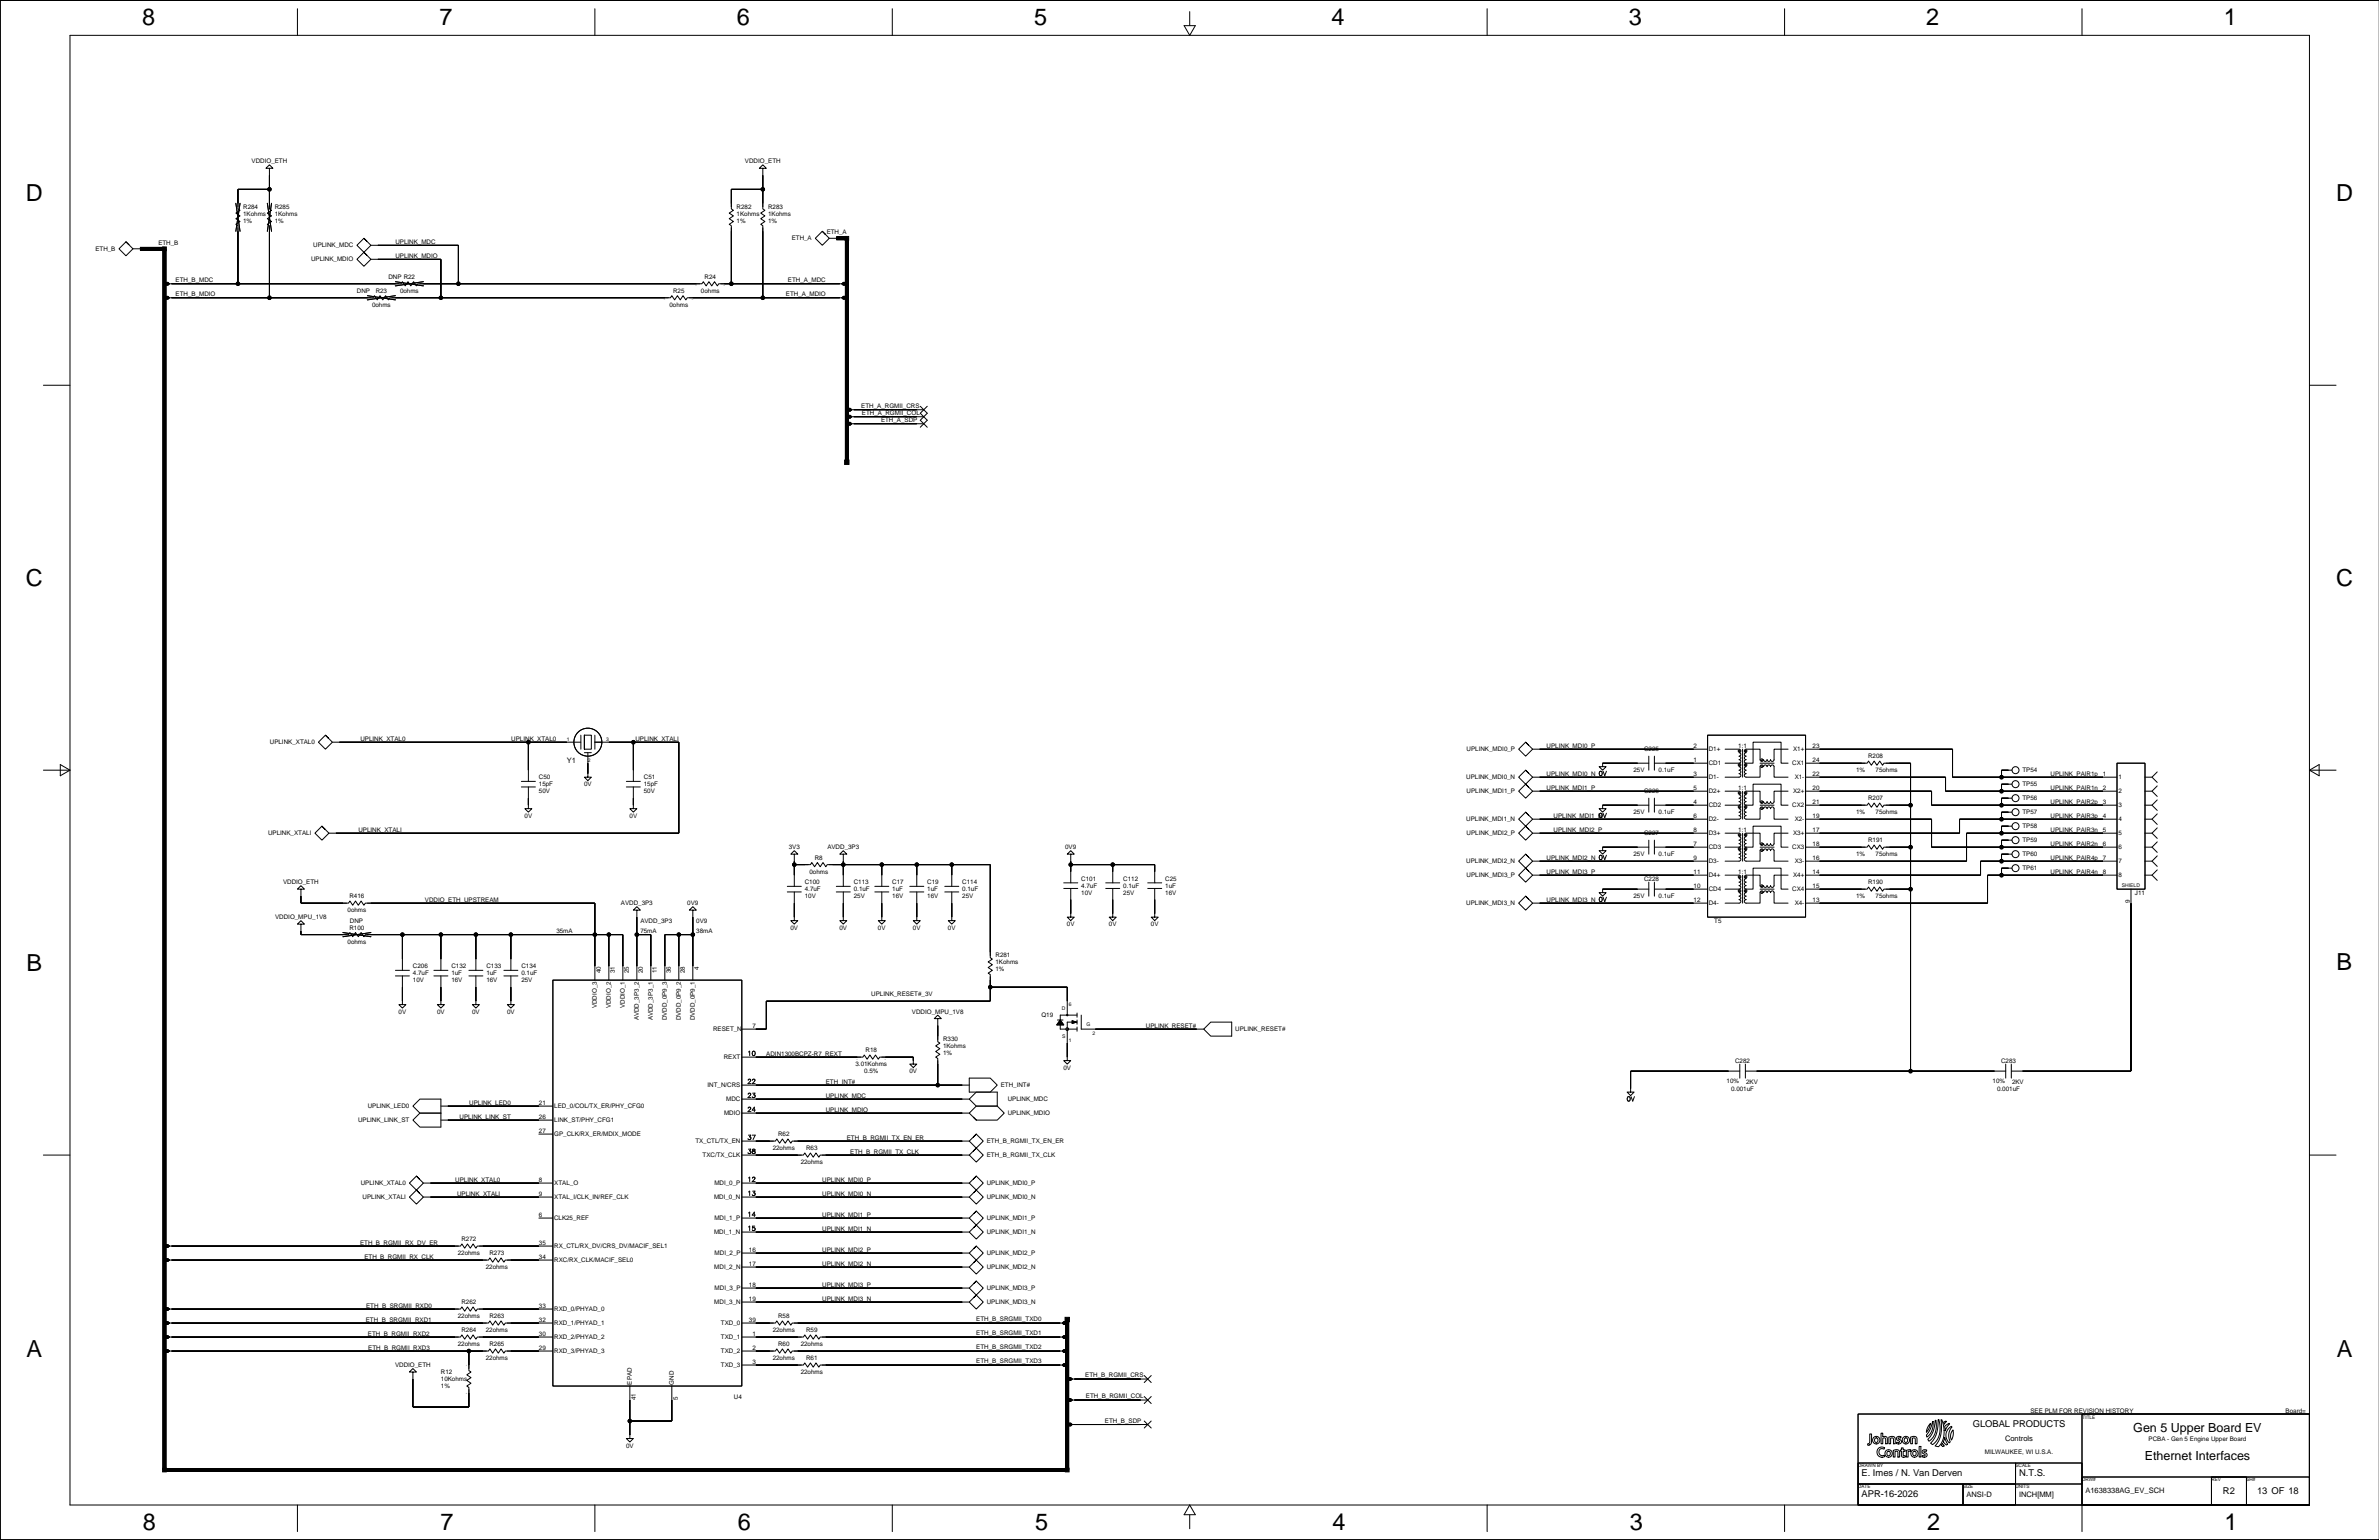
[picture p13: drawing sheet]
<svg xmlns="http://www.w3.org/2000/svg" width="863mm" height="559mm" viewBox="0 0 863 559" stroke-linecap="round" stroke-linejoin="round" font-family="sans-serif">
<defs><g id="words">
<g font-size="8.5">
<text x="51.5" y="9.1">8</text>
<text x="159.4" y="9.1">7</text>
<text x="267.3" y="9.1">6</text>
<text x="375.3" y="9.1">5</text>
<text x="483.2" y="9.1">4</text>
<text x="591.1" y="9.1">3</text>
<text x="699" y="9.1">2</text>
<text x="806.9" y="9.1">1</text>
<text x="9.4" y="73.1">D</text>
<text x="847.7" y="73">D</text>
<text x="9.4" y="212.7">C</text>
<text x="847.7" y="212.6">C</text>
<text x="9.7" y="352.2">B</text>
<text x="847.9" y="352.1">B</text>
<text x="9.7" y="492.3">A</text>
<text x="847.9" y="492.2">A</text>
<text x="51.9" y="555.3">8</text>
<text x="159.8" y="555.3">7</text>
<text x="267.7" y="555.3">6</text>
<text x="375.6" y="555.3">5</text>
<text x="483.5" y="555.3">4</text>
<text x="591.4" y="555.3">3</text>
<text x="699.3" y="555.3">2</text>
<text x="807.2" y="555.3">1</text>
</g>
<g font-size="4.5">
<text x="774.1" y="519.5">Gen 5 Upper Board EV</text>
<text x="778.2" y="529.7">Ethernet Interfaces</text>
</g>
<g font-size="3.4">
<text x="715.8" y="517.9">GLOBAL PRODUCTS</text>
<text x="675.5" y="535.7">E. Imes / N. Van Derven</text>
<text x="732.6" y="535.7">N.T.S.</text>
<text x="675.5" y="543.3">APR-16-2026</text>
<text x="806.6" y="542">R2</text>
<text x="819" y="542">13 OF 18</text>
</g>
<g font-size="2.7">
<text x="205.7" y="276.8">Y1</text>
<text x="727.6" y="522.8">Controls</text>
<text x="713.6" y="543.1">ANSI-D</text>
<text x="732.6" y="543.1">INCH[MM]</text>
<text x="756.7" y="541.8">A1638338AG_EV_SCH</text>
</g>
<g font-size="2.5">
<text x="580.1" y="280.9">0V</text>
<text x="580.1" y="296.2">0V</text>
<text x="580.1" y="311.4">0V</text>
<text x="580.1" y="326.6">0V</text>
<text x="271.2" y="382.5">10</text>
<text x="271.2" y="392.7">22</text>
<text x="271.2" y="397.7">23</text>
<text x="590.2" y="399">0V</text>
<text x="271.2" y="402.8">24</text>
<text x="271.2" y="413">37</text>
<text x="271.2" y="418.1">38</text>
<text x="271.2" y="428.2">12</text>
<text x="271.2" y="433.3">13</text>
<text x="271.2" y="440.9">14</text>
<text x="271.2" y="446">15</text>
</g>
<g font-size="2.3">
<text x="91.3" y="59.3">VDDIO_ETH</text>
<text x="270.3" y="59.3">VDDIO_ETH</text>
<text x="88.2" y="75.7">R284</text>
<text x="99.7" y="75.7">R285</text>
<text x="267.3" y="75.7">R282</text>
<text x="278.7" y="75.7">R283</text>
<text x="88.2" y="80.8">1%</text>
<text x="88.2" y="78.3">1Kohms</text>
<text x="99.7" y="80.8">1%</text>
<text x="99.7" y="78.3">1Kohms</text>
<text x="267.3" y="80.8">1%</text>
<text x="267.3" y="78.3">1Kohms</text>
<text x="278.7" y="80.8">1%</text>
<text x="278.7" y="78.3">1Kohms</text>
<text x="57.5" y="88.7">ETH_B</text>
<text x="113.6" y="89.7">UPLINK_MDC</text>
<text x="143.5" y="88.5">UPLINK_MDC</text>
<text x="287.3" y="87.1">ETH_A</text>
<text x="300" y="84.9">ETH_A</text>
<text x="34.6" y="91">ETH_B</text>
<text x="112.9" y="94.8">UPLINK_MDIO</text>
<text x="143.5" y="93.6">UPLINK_MDIO</text>
<text x="140.9" y="101.2">DNP R22</text>
<text x="255.7" y="101.2">R24</text>
<text x="63.7" y="107.5">ETH_B_MDIO</text>
<text x="63.7" y="102.5">ETH_B_MDC</text>
<text x="129.5" y="106.3">DNP</text>
<text x="136.3" y="106.3">R23</text>
<text x="145.2" y="106.3">0ohms</text>
<text x="244.2" y="106.3">R25</text>
<text x="254.4" y="106.3">0ohms</text>
<text x="285.2" y="107.5">ETH_A_MDIO</text>
<text x="285.9" y="102.5">ETH_A_MDC</text>
<text x="135" y="111.4">0ohms</text>
<text x="242.9" y="111.4">0ohms</text>
<text x="312.5" y="148.1">ETH_A_RGMII_CRS</text>
<text x="312.7" y="150.7">ETH_A_RGMII_COL</text>
<text x="319.7" y="153.2">ETH_A_SDP</text>
<text x="97.9" y="270">UPLINK_XTAL0</text>
<text x="130.8" y="268.8">UPLINK_XTAL0</text>
<text x="185.5" y="268.8">UPLINK_XTAL0</text>
<text x="230.6" y="268.8">UPLINK_XTALI</text>
<text x="532.2" y="272.5">UPLINK_MDI0_P</text>
<text x="561.2" y="271.3">UPLINK_MDI0_P</text>
<text x="596.6" y="272.6">C225</text>
<text x="614.5" y="271.3">2</text>
<text x="620" y="272.5">D1+</text>
<text x="630.7" y="271.3">1:1</text>
<text x="650.7" y="272.5">X1+</text>
<text x="657.7" y="271.3">23</text>
<text x="677.9" y="275.1">R208</text>
<text x="561.2" y="281.5">UPLINK_MDI0_N</text>
<text x="592.7" y="280.1">25V</text>
<text x="601.8" y="280.1">0.1uF</text>
<text x="614.5" y="281.5">3</text>
<text x="614.5" y="276.4">1</text>
<text x="620" y="277.6">CD1</text>
<text x="650.3" y="277.6">CX1</text>
<text x="657.7" y="276.4">24</text>
<text x="657.7" y="281.5">22</text>
<text x="673.5" y="280.1">1%</text>
<text x="680.6" y="280.1">75ohms</text>
<text x="733.9" y="280.1">TP54</text>
<text x="744.1" y="281.5">UPLINK_PAIR1p</text>
<text x="763.1" y="281.5">1</text>
<text x="195.5" y="285.2">15pF</text>
<text x="195.5" y="282.7">C50</text>
<text x="195.5" y="287.8">50V</text>
<text x="211.9" y="285.3">0V</text>
<text x="233.6" y="285.2">15pF</text>
<text x="233.6" y="287.8">50V</text>
<text x="233.6" y="282.7">C51</text>
<text x="532" y="282.7">UPLINK_MDI0_N</text>
<text x="532.2" y="287.8">UPLINK_MDI1_P</text>
<text x="561.2" y="286.6">UPLINK_MDI1_P</text>
<text x="596.6" y="287.8">C226</text>
<text x="614.5" y="286.6">5</text>
<text x="620" y="282.7">D1-</text>
<text x="620" y="287.8">D2+</text>
<text x="630.7" y="286.6">1:1</text>
<text x="650.7" y="287.8">X2+</text>
<text x="651.2" y="282.7">X1-</text>
<text x="657.7" y="286.6">20</text>
<text x="733.9" y="285.2">TP55</text>
<text x="744.1" y="286.6">UPLINK_PAIR1n</text>
<text x="763.1" y="286.6">2</text>
<text x="768.7" y="287.8">2</text>
<text x="768.7" y="282.7">1</text>
<text x="614.5" y="291.6">4</text>
<text x="620" y="292.8">CD2</text>
<text x="650.3" y="292.8">CX2</text>
<text x="657.7" y="291.6">21</text>
<text x="677.9" y="290.4">R207</text>
<text x="733.9" y="290.3">TP56</text>
<text x="744.1" y="291.6">UPLINK_PAIR2p</text>
<text x="763.1" y="291.6">3</text>
<text x="768.7" y="292.8">3</text>
<text x="190.3" y="296.7">0V</text>
<text x="228.4" y="296.7">0V</text>
<text x="532" y="297.9">UPLINK_MDI1_N</text>
<text x="563.8" y="296.7">UPLINK_MDI1_N</text>
<text x="592.7" y="295.4">25V</text>
<text x="601.8" y="295.4">0.1uF</text>
<text x="614.5" y="296.7">6</text>
<text x="620" y="297.9">D2-</text>
<text x="651.2" y="297.9">X2-</text>
<text x="657.7" y="296.7">19</text>
<text x="673.5" y="295.4">1%</text>
<text x="680.6" y="295.4">75ohms</text>
<text x="733.9" y="295.4">TP57</text>
<text x="744.1" y="296.7">UPLINK_PAIR3p</text>
<text x="763.1" y="296.7">4</text>
<text x="768.7" y="297.9">4</text>
<text x="97.3" y="303">UPLINK_XTALI</text>
<text x="130" y="301.8">UPLINK_XTALI</text>
<text x="532.2" y="303">UPLINK_MDI2_P</text>
<text x="563.8" y="301.8">UPLINK_MDI2_P</text>
<text x="596.6" y="303.1">C227</text>
<text x="614.5" y="301.8">8</text>
<text x="620" y="303">D3+</text>
<text x="630.7" y="301.8">1:1</text>
<text x="650.7" y="303">X3+</text>
<text x="657.7" y="301.8">17</text>
<text x="677.9" y="305.6">R191</text>
<text x="733.9" y="300.5">TP58</text>
<text x="733.9" y="305.5">TP59</text>
<text x="744.1" y="301.8">UPLINK_PAIR3n</text>
<text x="763.1" y="301.8">5</text>
<text x="768.7" y="303">5</text>
<text x="286.2" y="308.2">3V3</text>
<text x="295.7" y="312">R8</text>
<text x="300.2" y="308.2">AVDD_3P3</text>
<text x="386.5" y="308.2">0V9</text>
<text x="561.2" y="312">UPLINK_MDI2_N</text>
<text x="592.7" y="310.6">25V</text>
<text x="601.8" y="310.6">0.1uF</text>
<text x="614.5" y="312">9</text>
<text x="614.5" y="306.9">7</text>
<text x="620" y="308.1">CD3</text>
<text x="650.3" y="308.1">CX3</text>
<text x="657.7" y="306.9">18</text>
<text x="657.7" y="312">16</text>
<text x="673.5" y="310.6">1%</text>
<text x="680.6" y="310.6">75ohms</text>
<text x="733.9" y="310.6">TP60</text>
<text x="744.1" y="306.9">UPLINK_PAIR2n</text>
<text x="744.1" y="312">UPLINK_PAIR4p</text>
<text x="763.1" y="312">7</text>
<text x="763.1" y="306.9">6</text>
<text x="768.7" y="308.1">6</text>
<text x="293.7" y="317">0ohms</text>
<text x="532" y="313.2">UPLINK_MDI2_N</text>
<text x="561.2" y="317">UPLINK_MDI3_P</text>
<text x="614.5" y="317">11</text>
<text x="620" y="313.2">D3-</text>
<text x="630.7" y="317">1:1</text>
<text x="651.2" y="313.2">X3-</text>
<text x="657.7" y="317">14</text>
<text x="733.9" y="315.7">TP61</text>
<text x="744.1" y="317">UPLINK_PAIR4n</text>
<text x="763.1" y="317">8</text>
<text x="768.7" y="313.2">7</text>
<text x="102.7" y="320.9">VDDIO_ETH</text>
<text x="292" y="320.8">C100</text>
<text x="292" y="323.3">4.7uF</text>
<text x="309.8" y="320.8">C113</text>
<text x="309.8" y="323.3">0.1uF</text>
<text x="323.8" y="320.8">C17</text>
<text x="323.8" y="323.3">1uF</text>
<text x="336.5" y="320.8">C19</text>
<text x="336.5" y="323.3">1uF</text>
<text x="349.2" y="323.3">0.1uF</text>
<text x="349.2" y="320.8">C114</text>
<text x="392.3" y="319.5">C101</text>
<text x="392.3" y="322">4.7uF</text>
<text x="407.6" y="322">0.1uF</text>
<text x="407.6" y="319.5">C112</text>
<text x="422.8" y="319.5">C25</text>
<text x="422.8" y="322">1uF</text>
<text x="532.2" y="318.2">UPLINK_MDI3_P</text>
<text x="596.6" y="319.6">C228</text>
<text x="614.5" y="322.1">10</text>
<text x="620" y="323.3">CD4</text>
<text x="620" y="318.2">D4+</text>
<text x="650.3" y="323.3">CX4</text>
<text x="650.7" y="318.2">X4+</text>
<text x="657.7" y="322.1">15</text>
<text x="677.9" y="320.8">R190</text>
<text x="768.7" y="318.2">8</text>
<text x="126.8" y="325.9">R416</text>
<text x="154.2" y="327.2">VDDIO_ETH_UPSTREAM</text>
<text x="225.3" y="328.5">AVDD_3P3</text>
<text x="249.4" y="328.5">0V9</text>
<text x="292" y="325.9">10V</text>
<text x="309.8" y="325.9">25V</text>
<text x="323.8" y="325.9">16V</text>
<text x="336.5" y="325.9">16V</text>
<text x="349.2" y="325.9">25V</text>
<text x="392.3" y="324.6">10V</text>
<text x="407.6" y="324.6">25V</text>
<text x="422.8" y="324.6">16V</text>
<text x="532" y="328.4">UPLINK_MDI3_N</text>
<text x="561.2" y="327.2">UPLINK_MDI3_N</text>
<text x="592.7" y="325.9">25V</text>
<text x="601.8" y="325.9">0.1uF</text>
<text x="614.5" y="327.2">12</text>
<text x="620" y="328.4">D4-</text>
<text x="651.2" y="328.4">X4-</text>
<text x="657.7" y="327.2">13</text>
<text x="673.5" y="325.9">1%</text>
<text x="680.6" y="325.9">75ohms</text>
<text x="772.9" y="327.7" transform="rotate(-90 772.9 327.7)">9</text>
<text x="774.7" y="324.7">J11</text>
<text x="99.8" y="333.6">VDDIO_MPU_1V8</text>
<text x="126.1" y="331">0ohms</text>
<text x="127" y="334.8">DNP</text>
<text x="232.4" y="334.8">AVDD_3P3</text>
<text x="252.7" y="334.8">0V9</text>
<text x="622.1" y="334.8">T5</text>
<text x="126.8" y="337.4">R100</text>
<text x="201.9" y="338.6">35mA</text>
<text x="232.4" y="338.6">75mA</text>
<text x="252.7" y="338.6">38mA</text>
<text x="286.8" y="337.4">0V</text>
<text x="304.6" y="337.4">0V</text>
<text x="318.6" y="337.4">0V</text>
<text x="331.3" y="337.4">0V</text>
<text x="344" y="337.4">0V</text>
<text x="387.1" y="336.1">0V</text>
<text x="402.4" y="336.1">0V</text>
<text x="417.6" y="336.1">0V</text>
<text x="126.1" y="342.4">0ohms</text>
<text x="361.2" y="347.4">R281</text>
<text x="149.8" y="353.8">4.7uF</text>
<text x="149.8" y="351.2">C206</text>
<text x="163.8" y="351.2">C132</text>
<text x="163.8" y="353.8">1uF</text>
<text x="176.5" y="351.2">C133</text>
<text x="176.5" y="353.8">1uF</text>
<text x="189.2" y="351.2">C134</text>
<text x="189.2" y="353.8">0.1uF</text>
<text x="218" y="353.1" transform="rotate(-90 218 353.1)">40</text>
<text x="223.1" y="353.1" transform="rotate(-90 223.1 353.1)">31</text>
<text x="228.2" y="353.1" transform="rotate(-90 228.2 353.1)">25</text>
<text x="233.2" y="353.1" transform="rotate(-90 233.2 353.1)">20</text>
<text x="238.3" y="353.1" transform="rotate(-90 238.3 353.1)">11</text>
<text x="243.4" y="353.1" transform="rotate(-90 243.4 353.1)">36</text>
<text x="248.5" y="353.1" transform="rotate(-90 248.5 353.1)">28</text>
<text x="253.6" y="351.8" transform="rotate(-90 253.6 351.8)">4</text>
<text x="361.2" y="352.5">1%</text>
<text x="361.2" y="350">1Kohms</text>
<text x="149.8" y="356.3">10V</text>
<text x="163.8" y="356.3">16V</text>
<text x="176.5" y="356.3">16V</text>
<text x="189.2" y="356.3">25V</text>
<text x="216.5" y="365.8" transform="rotate(-90 216.5 365.8)">VDDIO_3</text>
<text x="221.6" y="365.8" transform="rotate(-90 221.6 365.8)">VDDIO_2</text>
<text x="226.7" y="365.8" transform="rotate(-90 226.7 365.8)">VDDIO_1</text>
<text x="316.2" y="361.5">UPLINK_RESET#_3V</text>
<text x="144.6" y="367.8">0V</text>
<text x="158.6" y="367.8">0V</text>
<text x="171.3" y="367.8">0V</text>
<text x="184" y="367.8">0V</text>
<text x="231.8" y="370.2" transform="rotate(-90 231.8 370.2)">AVDD_3P3_2</text>
<text x="236.8" y="370.2" transform="rotate(-90 236.8 370.2)">AVDD_3P3_1</text>
<text x="241.9" y="370.3" transform="rotate(-90 241.9 370.3)">DVDD_0P9_3</text>
<text x="247" y="370.3" transform="rotate(-90 247 370.3)">DVDD_0P9_2</text>
<text x="252.1" y="370.3" transform="rotate(-90 252.1 370.3)">DVDD_0P9_1</text>
<text x="330.9" y="367.8">VDDIO_MPU_1V8</text>
<text x="377.9" y="369.1">Q19</text>
<text x="258.7" y="374.1">RESET_N</text>
<text x="273" y="372.9">7</text>
<text x="342.2" y="377.9">R330</text>
<text x="415.8" y="372.9">UPLINK_RESET#</text>
<text x="448.2" y="374.1">UPLINK_RESET#</text>
<text x="278.1" y="383.1">ADIN1300BCPZ-R7_REXT</text>
<text x="314.1" y="381.8">R18</text>
<text x="342.2" y="383">1%</text>
<text x="342.2" y="380.4">1Kohms</text>
<text x="262.6" y="384.3">REXT</text>
<text x="310.4" y="386.9">3.01Kohms</text>
<text x="313.6" y="389.3">0.5%</text>
<text x="330" y="389.4">0V</text>
<text x="385.9" y="388.2">0V</text>
<text x="629.6" y="385.6">C282</text>
<text x="726.1" y="385.6">C283</text>
<text x="256.7" y="394.4">INT_N/CRS</text>
<text x="299.7" y="393.2">ETH_INT#</text>
<text x="363.1" y="394.4">ETH_INT#</text>
<text x="626.5" y="393.1">10%</text>
<text x="628.2" y="395.8">0.001uF</text>
<text x="633.6" y="393.2">2KV</text>
<text x="723" y="393.1">10%</text>
<text x="724.7" y="395.8">0.001uF</text>
<text x="730.1" y="393.2">2KV</text>
<text x="170.3" y="400.8">UPLINK_LED0</text>
<text x="195.5" y="400.8">21</text>
<text x="263.5" y="399.5">MDC</text>
<text x="299.7" y="398.3">UPLINK_MDC</text>
<text x="365.7" y="399.5">UPLINK_MDC</text>
<text x="129.9" y="407.1">UPLINK_LINK_ST</text>
<text x="133.5" y="402">UPLINK_LED0</text>
<text x="166.8" y="405.9">UPLINK_LINK_ST</text>
<text x="195.5" y="405.9">26</text>
<text x="201.1" y="402">LED_0/COL/TX_ER/PHY_CFG0</text>
<text x="201.1" y="407.1">LINK_ST/PHY_CFG1</text>
<text x="262.8" y="404.6">MDIO</text>
<text x="299.7" y="403.4">UPLINK_MDIO</text>
<text x="365.7" y="404.6">UPLINK_MDIO</text>
<text x="195.5" y="411">27</text>
<text x="201.1" y="412.2">GP_CLK/RX_ER/MDIX_MODE</text>
<text x="282.3" y="412.3">R62</text>
<text x="307.3" y="413.5">ETH_B_RGMII_TX_EN_ER</text>
<text x="252.3" y="414.7">TX_CTL/TX_EN</text>
<text x="255" y="419.8">TXC/TX_CLK</text>
<text x="280.4" y="417.4">22ohms</text>
<text x="292.5" y="417.3">R63</text>
<text x="308.5" y="418.6">ETH_B_RGMII_TX_CLK</text>
<text x="358.1" y="419.8">ETH_B_RGMII_TX_CLK</text>
<text x="358.1" y="414.7">ETH_B_RGMII_TX_EN_ER</text>
<text x="290.5" y="422.4">22ohms</text>
<text x="130.9" y="430">UPLINK_XTAL0</text>
<text x="165.2" y="428.8">UPLINK_XTAL0</text>
<text x="195.5" y="428.8">8</text>
<text x="201.1" y="430">XTAL_O</text>
<text x="259.2" y="430">MDI_0_P</text>
<text x="298.4" y="428.8">UPLINK_MDI0_P</text>
<text x="358.1" y="430">UPLINK_MDI0_P</text>
<text x="131.6" y="435">UPLINK_XTALI</text>
<text x="165.8" y="433.8">UPLINK_XTALI</text>
<text x="195.5" y="433.8">9</text>
<text x="201.1" y="435">XTAL_I/CLK_IN/REF_CLK</text>
<text x="259.1" y="435">MDI_0_N</text>
<text x="298.4" y="433.8">UPLINK_MDI0_N</text>
<text x="358.1" y="435">UPLINK_MDI0_N</text>
<text x="195.5" y="441.5">6</text>
<text x="201" y="442.7">CLK25_REF</text>
<text x="259.2" y="442.7">MDI_1_P</text>
<text x="298.4" y="441.5">UPLINK_MDI1_P</text>
<text x="358.1" y="442.7">UPLINK_MDI1_P</text>
<text x="259.1" y="447.7">MDI_1_N</text>
<text x="298.4" y="446.5">UPLINK_MDI1_N</text>
<text x="358.1" y="447.7">UPLINK_MDI1_N</text>
<text x="130.6" y="451.6">ETH_B_RGMII_RX_DV_ER</text>
<text x="166.1" y="455.4">22ohms</text>
<text x="167.4" y="450.4">R272</text>
<text x="177.6" y="455.4">R273</text>
<text x="195.5" y="451.6">35</text>
<text x="201.1" y="452.8">RX_CTL/RX_DV/CRS_DV/MACIF_SEL1</text>
<text x="259.3" y="455.4">MDI_2_P</text>
<text x="271.7" y="454.2">16</text>
<text x="298.4" y="454.2">UPLINK_MDI2_P</text>
<text x="358.1" y="455.4">UPLINK_MDI2_P</text>
<text x="132.2" y="456.7">ETH_B_RGMII_RX_CLK</text>
<text x="176.3" y="460.5">22ohms</text>
<text x="195.5" y="456.7">34</text>
<text x="201.1" y="457.9">RXC/RX_CLK/MACIF_SEL0</text>
<text x="259.2" y="460.4">MDI_2_N</text>
<text x="271.7" y="459.3">17</text>
<text x="298.4" y="459.2">UPLINK_MDI2_N</text>
<text x="358.1" y="460.4">UPLINK_MDI2_N</text>
<text x="271.7" y="466.9">18</text>
<text x="298.4" y="466.9">UPLINK_MDI3_P</text>
<text x="167.4" y="473.2">R262</text>
<text x="259.2" y="473.1">MDI_3_N</text>
<text x="259.3" y="468.1">MDI_3_P</text>
<text x="271.7" y="472">19</text>
<text x="298.4" y="471.9">UPLINK_MDI3_N</text>
<text x="358.1" y="468.1">UPLINK_MDI3_P</text>
<text x="358.1" y="473.1">UPLINK_MDI3_N</text>
<text x="132.7" y="479.6">ETH_B_SRGMII_RXD1</text>
<text x="132.8" y="474.5">ETH_B_SRGMII_RXD0</text>
<text x="166.1" y="478.3">22ohms</text>
<text x="177.6" y="478.3">R263</text>
<text x="195.5" y="479.6">32</text>
<text x="195.5" y="474.5">33</text>
<text x="201.1" y="475.7">RXD_0/PHYAD_0</text>
<text x="271.7" y="479.6">39</text>
<text x="282.3" y="478.3">R58</text>
<text x="354.2" y="479.5">ETH_B_SRGMII_TXD0</text>
<text x="133.5" y="484.6">ETH_B_RGMII_RXD2</text>
<text x="167.4" y="483.4">R264</text>
<text x="176.3" y="483.4">22ohms</text>
<text x="195.5" y="484.6">30</text>
<text x="201.1" y="480.8">RXD_1/PHYAD_1</text>
<text x="201.1" y="485.8">RXD_2/PHYAD_2</text>
<text x="261.6" y="480.8">TXD_0</text>
<text x="261.6" y="485.8">TXD_1</text>
<text x="273" y="484.6">1</text>
<text x="280.4" y="483.4">22ohms</text>
<text x="292.5" y="483.4">R59</text>
<text x="354.2" y="484.6">ETH_B_SRGMII_TXD1</text>
<text x="133.6" y="489.7">ETH_B_RGMII_RXD3</text>
<text x="166.1" y="488.5">22ohms</text>
<text x="177.6" y="488.4">R265</text>
<text x="195.5" y="489.7">29</text>
<text x="201.1" y="490.9">RXD_3/PHYAD_3</text>
<text x="261.6" y="490.9">TXD_2</text>
<text x="273" y="489.7">2</text>
<text x="282.3" y="488.4">R60</text>
<text x="290.5" y="488.5">22ohms</text>
<text x="354.2" y="489.7">ETH_B_SRGMII_TXD2</text>
<text x="143.3" y="496.1">VDDIO_ETH</text>
<text x="176.3" y="493.5">22ohms</text>
<text x="261.6" y="496">TXD_3</text>
<text x="273" y="494.8">3</text>
<text x="280.4" y="493.5">22ohms</text>
<text x="292.5" y="493.5">R61</text>
<text x="354.2" y="494.7">ETH_B_SRGMII_TXD3</text>
<text x="160" y="503.6">1%</text>
<text x="160" y="498.5">R12</text>
<text x="160" y="501.1">10Kohms</text>
<text x="229.2" y="502.4" transform="rotate(-90 229.2 502.4)">EPAD</text>
<text x="244.5" y="502.4" transform="rotate(-90 244.5 502.4)">GND</text>
<text x="290.5" y="498.6">22ohms</text>
<text x="393.8" y="499.8">ETH_B_RGMII_CRS</text>
<text x="230.7" y="508" transform="rotate(-90 230.7 508)">41</text>
<text x="245.9" y="508" transform="rotate(-90 245.9 508)">5</text>
<text x="266.3" y="507.5">U4</text>
<text x="394" y="507.4">ETH_B_RGMII_COL</text>
<text x="736.8" y="512.6">SEE PLM FOR REVISION HISTORY</text>
<text x="829.4" y="512.6">Board=</text>
<text x="400.9" y="516.3">ETH_B_SDP</text>
<text x="227.2" y="525.3">0V</text>
<text x="720.2" y="527.7">MILWAUKEE, WI U.S.A.</text>
<text x="779.6" y="522.7">PCBA - Gen 5 Engine Upper Board</text>
</g>
<g font-size="1.8">
<text x="205.7" y="268.9">1</text>
<text x="219.9" y="268.9">3</text>
<text x="213.3" y="276.5">2</text>
<text x="770" y="321.7">SHIELD</text>
<text x="387.9" y="364.9">6</text>
<text x="385.3" y="366.7">D</text>
<text x="385.4" y="376.8">S</text>
<text x="394.2" y="372.4">G</text>
<text x="396.4" y="375.7">2</text>
<text x="387.9" y="378.1">1</text>
</g>
<g font-size="1.7">
<text x="755.7" y="514.9">TITLE</text>
<text x="674.2" y="532.4">DRAWN BY</text>
<text x="731.4" y="532.4">SCALE</text>
<text x="755.5" y="537.5">DRW#</text>
<text x="802.5" y="537.5">REV</text>
<text x="815.2" y="537.5">SH#</text>
<text x="674.2" y="540">DATE</text>
<text x="712.3" y="540">SIZE</text>
<text x="731.4" y="540">UNITS</text>
</g>
<g font-size=".6">
<text x="143.6" y="103.9" transform="rotate(-90 143.6 103.9)">1</text>
<text x="153.8" y="103.9" transform="rotate(-90 153.8 103.9)">2</text>
<text x="252.8" y="103.9" transform="rotate(-90 252.8 103.9)">1</text>
<text x="263" y="103.9" transform="rotate(-90 263 103.9)">2</text>
<text x="133.5" y="109" transform="rotate(-90 133.5 109)">1</text>
<text x="143.6" y="109" transform="rotate(-90 143.6 109)">2</text>
<text x="241.4" y="109" transform="rotate(-90 241.4 109)">1</text>
<text x="251.6" y="109" transform="rotate(-90 251.6 109)">2</text>
<text x="321.4" y="384.5" transform="rotate(-90 321.4 384.5)">2</text>
<text x="169.2" y="495.5">1</text>
<text x="169.2" y="505.6">2</text>
</g>
</g></defs>
<g fill="none" stroke="#000" stroke-width=".36">
<path d="M0 .1h863.3h-863.3v558.7zM25.4 12.8h812.6v533.3h-812.6zM107.9 3.2v9.6M215.9 3.2v9.6M323.8 3.2v9.6M429.7 9.3h4l-2 3.5zM431.7 4.2v5M539.6 3.2v9.6M647.6 3.2v9.6M755.5 3.2v9.6M85.6 73.8l1.5 10.1M86.3 73.8v2l.8 .5-1.5 1 1.5 1-1.5 1.1 1.5 1-1.5 1 .7 .5v2"/>
<path d="M87.1 73.8l-1.5 10.1M97 73.8l1.5 10.1M97.8 63.6h.1M97.8 73.8v2l.7 .5-1.5 1 1.5 1-1.5 1.1 1.5 1-1.5 1 .8 .5v2M97.8 61.1h-1.3l1.3-1.3 1.2 1.3h-1.2v13.9M97.8 68.7h-11.5v6.3M98.5 73.8l-1.5 10.1M265.4 73.8v2l.7 .5-1.5 1 1.5 1-1.5 1.1 1.5 1-1.5 1 .8 .5v2M276.8 63.6h.1M276.8 73.8v2l.8 .5-1.6 1 1.6 1-1.6 1.1 1.6 1-1.6 1 .8 .5v2M276.8 61.1h-1.3l1.3-1.3 1.3 1.3h-1.3v13.9M276.8 68.7h-11.4v6.3"/>
<path d="M45.7 87.7l1 1.1-1-1.1-2.5 2.6 2.5 2.5 2.5-2.5-1.5-1.5M48.2 90.3h2.6M86.3 82.7v20.3M97.8 82.7v25.4M132.1 91.5l1 1.1-1-1.1-2.6 2.6 2.6 2.5 2.5-2.5-1.5-1.5M132.1 86.5l1 1-1-1-2.6 2.5 2.6 2.5 2.5-2.5-1.5-1.5M134.6 94.1h25.4v14M134.6 89h31.7v14M265.4 82.7v20.3M276.8 82.7v25.4M298.4 83.9l1 1-1-1-2.6 2.6 2.6 2.5 2.5-2.5-1.5-1.6M300.9 86.5h2.6"/>
<path d="M59.7 103l.5-.5h.7l.6 .5-.6 .5h-.7zM60.2 107.5h.7l.6 .6-.6 .5h-.7l-.5-.5zM61.5 108.1h73.1M61.5 103h83.2M62.2 108.1h.1M62.2 103h.1M133.3 108.1h2.1l.5-.8 1 1.5 1-1.5 1 1.5 1-1.5 1 1.5 .5-.7h2.1M133.3 107.3l10.2 1.5M142.2 108.1h100.3M143.5 103h2l.5-.8 1 1.5 1-1.5 1.1 1.5 1-1.5 1 1.5 .5-.7h2M143.5 102.2l10.1 1.5M143.5 107.3l-10.2 1.5"/>
<path d="M152.4 103h101.5M153.6 102.2l-10.1 1.5M241.2 108.1h2.1l.5-.8 1 1.5 1-1.5 1 1.5 1-1.5 1.1 1.5 .5-.7h2M250.1 108.1h55.4M252.7 103h2l.5-.8 1 1.5 1-1.5 1.1 1.5 1-1.5 1 1.5 .5-.7h2M261.6 103h43.9M304.7 103h.1M304.7 108.1h.1M306 102.5h.8l.5 .5-.5 .5h-.8l-.5-.5zM306 107.5h.8l.5 .6-.5 .5h-.8l-.5-.5zM15.7 139.8h9.7M838 139.8h9.7"/>
<path d="M307.8 148.2h.7l.5 .5-.5 .5h-.7l-.5-.5zM307.8 150.7h.7l.5 .5-.5 .5h-.7l-.5-.5zM307.8 153.3h.7l.5 .5-.5 .5h-.7l-.5-.5zM309 148.7h26.2M309 151.2h26.2M309 153.8h26.2M309.8 148.7h.1M309.8 151.2h.1M309.8 153.8h.1M333.9 147.4l2.6 2.6-2.6 2.5 2.6 2.5M336.5 147.4l-2.6 2.6 2.6 2.5-2.6 2.5M15.7 279.5h9.7"/>
<path d="M21.9 277.4l3.5 2.1-3.5 2zM118.1 266.8l1 1-1-1-2.6 2.5 2.6 2.5 2.5-2.5-1.5-1.5M120.6 269.3h90.2M191.7 269.3v14.2M210.8 266.8v5M212 266.8h2.6v5h-2.6v-5v5M212 273.1h2.6M213.3 273.1v8.9h-1.3l1.3 1.3 1.3-1.3h-1.3M215.9 266.8v5M215.9 269.3h30.4v33h-126.9M229.8 269.3v14.2M553.6 269.3l1 1-1-1-2.5 2.5 2.5 2.6 2.5-2.6-1.5-1.5"/>
<path d="M553.6 279.5l1 1-1-1-2.5 2.5 2.5 2.5 2.5-2.5-1.5-1.5M556.1 271.8h63.5M581.5 276.9h.1M598.3 276.9h-16.8v1.3h-1.2l1.2 1.3 1.3-1.3h-1.3M598.3 274.4v5.1M600.3 274.4v5.1M600.3 276.9h19.3M619.6 266.8h35.6v66h-35.6zM626 271.8h5.1a.63 .63 0 0 1 .6 .7 .63 .63 0 0 1-.6 .6 .63 .63 0 0 1 .6 .6 .63 .63 0 0 1-.6 .7 .63 .63 0 0 1 .6 .6 .63 .63 0 0 1-.6 .7 .63 .63 0 0 1 .6 .6 .63 .63 0 0 1-.6 .6M626 276.9h5M631.1 276.9a.63 .63 0 0 1 .6 .7 .63 .63 0 0 1-.6 .6 .63 .63 0 0 1 .6 .6 .63 .63 0 0 1-.6 .7 .64 .64 0 0 1 .6 .6 .64 .64 0 0 1-.6 .6 .63 .63 0 0 1 .6 .7 .63 .63 0 0 1-.6 .6h-5.1M632.3 271.8v10.2"/>
<path d="M633.6 276.9h2.5v-7.6h10.2v7.6h2.5M633.6 276.9a.63 .63 0 0 0-.6 .7 .63 .63 0 0 0 .6 .6 .63 .63 0 0 0-.6 .6 .63 .63 0 0 0 .6 .7 .64 .64 0 0 0-.6 .6 .64 .64 0 0 0 .6 .6 .63 .63 0 0 0-.6 .7 .63 .63 0 0 0 .6 .6h5.1v-3.8a.64 .64 0 0 1 .6-.6 .64 .64 0 0 1 .6 .6 .63 .63 0 0 1 .7-.6 .63 .63 0 0 1 .6 .6 .63 .63 0 0 1 .6-.6 .63 .63 0 0 1 .7 .6 .63 .63 0 0 1 .6-.6 .63 .63 0 0 1 .6 .6v3.8h5.1M638.7 276.9h5M648.8 271.8h-5.1v3.9a.63 .63 0 0 1-.6 .6 .63 .63 0 0 1-.6-.6 .63 .63 0 0 1-.7 .6 .63 .63 0 0 1-.6-.6 .63 .63 0 0 1-.6 .6 .63 .63 0 0 1-.7-.6 .64 .64 0 0 1-.6 .6 .64 .64 0 0 1-.6-.6v-3.9h-5.1a.63 .63 0 0 0-.6 .7 .63 .63 0 0 0 .6 .6 .63 .63 0 0 0-.6 .6 .63 .63 0 0 0 .6 .7 .63 .63 0 0 0-.6 .6 .63 .63 0 0 0 .6 .7 .63 .63 0 0 0-.6 .6 .63 .63 0 0 0 .6 .6M655.2 271.8h53.3v10.2h59.7M655.2 276.9h21.6M675.5 276.9h2l.5-.7 1 1.5 1.1-1.5 1 1.5 1-1.5 1 1.5 .5-.8h2M684.4 276.9h8.9v111.8M730.1 279.5h-3.8v2.5M768.2 276.9h10.1v45.7h-10.1zM838 279.5h9.7M838 279.5l3.5-2.1v4.1z"/>
<path d="M116.8 299.8l1 1-1-1-2.5 2.5 2.5 2.6 2.6-2.6-1.6-1.5M189.2 283.5h5.1M189.2 285.6h5.1M191.7 292.2h.1M191.7 285.6v7.8h-1.2l1.2 1.3 1.3-1.3h-1.3M213.3 280.7h.1M227.3 283.5h5.1M227.3 285.6h5.1M229.8 292.2h.1M229.8 285.6v7.8h-1.3l1.3 1.3 1.3-1.3h-1.3M553.6 284.5l1 1.1-1-1.1-2.5 2.6 2.5 2.5 2.5-2.5-1.5-1.5M553.6 294.7l1 1-1-1-2.5 2.5 2.5 2.6 2.5-2.6-1.5-1.5"/>
<path d="M553.6 299.8l1 1-1-1-2.5 2.5 2.5 2.6 2.5-2.6-1.5-1.5M556.1 282h63.5M556.1 287.1h63.5M556.1 297.2h63.5M581.5 292.2h.1M598.3 292.2h-16.8v1.2h-1.2l1.2 1.3 1.3-1.3h-1.3M598.3 289.6v5.1M600.3 289.6v5.1M600.3 292.2h19.3M626 287.1h5.1a.63 .63 0 0 1 .6 .6 .63 .63 0 0 1-.6 .7 .63 .63 0 0 1 .6 .6 .63 .63 0 0 1-.6 .6 .63 .63 0 0 1 .6 .7 .63 .63 0 0 1-.6 .6 .63 .63 0 0 1 .6 .6 .63 .63 0 0 1-.6 .7M626 292.2h5M631.1 292.2a.63 .63 0 0 1 .6 .6 .63 .63 0 0 1-.6 .6 .63 .63 0 0 1 .6 .7 .63 .63 0 0 1-.6 .6 .63 .63 0 0 1 .6 .6 .63 .63 0 0 1-.6 .7 .63 .63 0 0 1 .6 .6 .63 .63 0 0 1-.6 .6h-5.1"/>
<path d="M632.3 287.1v10.1M633.6 292.2h2.5v-7.7h10.2v7.7h2.5M633.6 292.2a.63 .63 0 0 0-.6 .6 .63 .63 0 0 0 .6 .6 .63 .63 0 0 0-.6 .7 .63 .63 0 0 0 .6 .6 .63 .63 0 0 0-.6 .6 .63 .63 0 0 0 .6 .7 .63 .63 0 0 0-.6 .6 .63 .63 0 0 0 .6 .6h5.1v-3.8a.64 .64 0 0 1 .6-.6 .64 .64 0 0 1 .6 .6 .63 .63 0 0 1 .7-.6 .63 .63 0 0 1 .6 .6 .63 .63 0 0 1 .6-.6 .63 .63 0 0 1 .7 .6 .63 .63 0 0 1 .6-.6 .63 .63 0 0 1 .6 .6v3.8h5.1M638.7 292.2h5M648.8 287.1h-5.1v3.8a.63 .63 0 0 1-.6 .6 .63 .63 0 0 1-.6-.6 .63 .63 0 0 1-.7 .6 .63 .63 0 0 1-.6-.6 .63 .63 0 0 1-.6 .6 .63 .63 0 0 1-.7-.6 .64 .64 0 0 1-.6 .6 .64 .64 0 0 1-.6-.6v-3.8h-5.1a.63 .63 0 0 0-.6 .6 .63 .63 0 0 0 .6 .7 .63 .63 0 0 0-.6 .6 .63 .63 0 0 0 .6 .6 .63 .63 0 0 0-.6 .7 .63 .63 0 0 0 .6 .6 .63 .63 0 0 0-.6 .6 .63 .63 0 0 0 .6 .7M655.2 282h50.8v5.1h62.2M655.2 287.1h45.7v5.1h67.3M655.2 297.2h45.7v10.2h67.3M655.2 292.2h21.6M675.5 292.2h2l.5-.8 1 1.5 1.1-1.5 1 1.5 1-1.5 1 1.5 .5-.7h2M684.4 292.2h8.9M730.1 284.5h-3.8v2.6"/>
<path d="M730.1 289.6h-3.8v2.6M730.1 294.7h-3.8v2.5M730.1 299.8h-3.8v2.5M768.2 297.2h-57.2v5.1h-55.8M780.9 287.1l1.9 1.9M780.9 292.2l1.9 1.9M780.9 297.2l1.9 1.9M780.9 282l1.9 1.9M782.8 285.2l-1.9 1.9h-2.6M782.8 290.3l-1.9 1.9h-2.6M782.8 295.3l-1.9 1.9h-2.6M782.8 280.1l-1.9 1.9h-2.6"/>
<path d="M288.2 312.5h.1M288.2 309.9h-1.2l1.2-1.2 1.3 1.2h-1.3v11.7M288.2 313.7h5.1M292 313.7h2.1l.5-.7 1 1.5 1-1.5 1 1.5 1-1.5 1.1 1.5 .5-.8h2M300.9 313.7h58.4v33.1M306 312.5h.1M306 309.9h-1.3l1.3-1.2 1.3 1.2h-1.3v11.7M320 313.7v7.9M332.7 313.7v7.9M345.4 313.7v7.9M388.5 312.5h.1M388.5 309.9h-1.2l1.2-1.2 1.3 1.2h-1.3v10.4"/>
<path d="M388.5 313.7h30.5v6.6M403.8 313.7v6.6M553.6 309.9l1 1.1-1-1.1-2.5 2.6 2.5 2.5 2.5-2.5-1.5-1.5M553.6 315l1 1-1-1-2.5 2.6 2.5 2.5 2.5-2.5-1.5-1.6M556.1 302.3h63.5M556.1 312.5h63.5M556.1 317.6h63.5M581.5 307.4h.1M598.3 307.4h-16.8v1.3h-1.2l1.2 1.2 1.3-1.2h-1.3M598.3 304.9v5M600.3 304.9v5M600.3 307.4h19.3"/>
<path d="M626 302.3h5.1a.63 .63 0 0 1 .6 .7 .63 .63 0 0 1-.6 .6 .63 .63 0 0 1 .6 .6 .63 .63 0 0 1-.6 .7 .63 .63 0 0 1 .6 .6 .63 .63 0 0 1-.6 .6 .63 .63 0 0 1 .6 .7 .63 .63 0 0 1-.6 .6M626 317.6h5.1a.63 .63 0 0 1 .6 .6 .63 .63 0 0 1-.6 .6 .63 .63 0 0 1 .6 .7 .63 .63 0 0 1-.6 .6 .63 .63 0 0 1 .6 .6 .63 .63 0 0 1-.6 .7 .63 .63 0 0 1 .6 .6 .63 .63 0 0 1-.6 .6M626 307.4h5M631.1 307.4a.63 .63 0 0 1 .6 .6 .63 .63 0 0 1-.6 .7 .63 .63 0 0 1 .6 .6 .63 .63 0 0 1-.6 .6 .63 .63 0 0 1 .6 .7 .63 .63 0 0 1-.6 .6 .63 .63 0 0 1 .6 .6 .63 .63 0 0 1-.6 .7h-5.1M632.3 302.3v10.2M632.3 317.6v10.1M633.6 307.4h2.5v-7.6h10.2v7.6h2.5M633.6 307.4a.63 .63 0 0 0-.6 .6 .63 .63 0 0 0 .6 .7 .63 .63 0 0 0-.6 .6 .63 .63 0 0 0 .6 .6 .63 .63 0 0 0-.6 .7 .63 .63 0 0 0 .6 .6 .63 .63 0 0 0-.6 .6 .63 .63 0 0 0 .6 .7h5.1v-3.8a.64 .64 0 0 1 .6-.7 .64 .64 0 0 1 .6 .7 .63 .63 0 0 1 .7-.7 .63 .63 0 0 1 .6 .7 .63 .63 0 0 1 .6-.7 .63 .63 0 0 1 .7 .7 .63 .63 0 0 1 .6-.7 .63 .63 0 0 1 .6 .7v3.8h5.1M638.7 307.4h5M648.8 302.3h-5.1v3.8a.63 .63 0 0 1-.6 .7 .63 .63 0 0 1-.6-.7 .63 .63 0 0 1-.7 .7 .63 .63 0 0 1-.6-.7 .63 .63 0 0 1-.6 .7 .63 .63 0 0 1-.7-.7 .64 .64 0 0 1-.6 .7 .64 .64 0 0 1-.6-.7v-3.8h-5.1a.63 .63 0 0 0-.6 .7 .63 .63 0 0 0 .6 .6 .63 .63 0 0 0-.6 .6 .63 .63 0 0 0 .6 .7 .63 .63 0 0 0-.6 .6 .63 .63 0 0 0 .6 .6 .63 .63 0 0 0-.6 .7 .63 .63 0 0 0 .6 .6M648.8 317.6h-5.1v3.8a.63 .63 0 0 1-.6 .6 .63 .63 0 0 1-.6-.6 .63 .63 0 0 1-.7 .6 .63 .63 0 0 1-.6-.6 .63 .63 0 0 1-.6 .6 .63 .63 0 0 1-.7-.6 .64 .64 0 0 1-.6 .6 .64 .64 0 0 1-.6-.6v-3.8h-5.1a.63 .63 0 0 0-.6 .6 .63 .63 0 0 0 .6 .6 .63 .63 0 0 0-.6 .7 .63 .63 0 0 0 .6 .6 .63 .63 0 0 0-.6 .6 .63 .63 0 0 0 .6 .7 .63 .63 0 0 0-.6 .6 .63 .63 0 0 0 .6 .6M655.2 307.4h21.6"/>
<path d="M675.5 307.4h2l.5-.8 1 1.6 1.1-1.6 1 1.6 1-1.6 1 1.6 .5-.8h2M684.4 307.4h8.9M730.1 304.9h-3.8v2.5M730.1 309.9h-3.8v2.6M730.1 315h-3.8v2.6M768.2 302.3h-54.6v10.2h-58.4M768.2 312.5h-49.5v5.1h-63.5M768.2 317.6h-47v10.1h-66M780.9 302.3l1.9 1.9M780.9 307.4l1.9 1.9M780.9 312.5l1.9 1.9M780.9 317.6l1.9 1.9"/>
<path d="M782.8 300.4l-1.9 1.9h-2.6M782.8 305.5l-1.9 1.9h-2.6M782.8 310.6l-1.9 1.9h-2.6M782.8 315.7l-1.9 1.9h-2.6M109.2 325.2h.1M109.2 337.9h.1M109.2 322.6h-1.3l1.3-1.2 1.3 1.2h-1.3v5.1h16.5M109.2 335.3h-1.3l1.3-1.2 1.3 1.2h-1.3v3.8h16.5M124.4 339.1h2.1l.5-.7 1 1.5 1-1.5 1 1.5 1-1.5 1.1 1.5 .5-.8h2M124.4 327.7h2.1l.5-.7 1 1.5 1-1.5 1 1.5 1-1.5 1.1 1.5 .5-.8h2M124.4 338.4l10.2 1.5M133.3 327.7h82.6v27.9"/>
<path d="M133.3 339.1h92.7v16.5M134.6 338.4l-10.2 1.5M146 339.1v13M160 339.1v13M172.7 339.1v13M185.4 339.1v13M220.9 339.1v16.5M231.1 332.8h.1M231.1 330.3h-1.3l1.3-1.3 1.3 1.3h-1.3v25.3M231.1 339.1h5.1v16.5M246.3 339.1v16.5M251.4 332.8h.1"/>
<path d="M251.4 330.3h-1.3l1.3-1.3 1.3 1.3h-1.3v25.3M251.4 339.1h-10.2v16.5M285.7 321.6h5.1M285.7 323.6h5.1M288.2 332.8h.1M288.2 323.6v10.5h-1.2l1.2 1.2 1.3-1.2h-1.3M303.5 321.6h5M303.5 323.6h5M306 332.8h.1M306 323.6v10.5h-1.3l1.3 1.2 1.3-1.2h-1.3M317.4 321.6h5.1M317.4 323.6h5.1"/>
<path d="M320 332.8h.1M320 323.6v10.5h-1.3l1.3 1.2 1.2-1.2h-1.2M330.1 321.6h5.1M330.1 323.6h5.1M332.7 332.8h.1M332.7 323.6v10.5h-1.3l1.3 1.2 1.2-1.2h-1.2M342.8 321.6h5.1M342.8 323.6h5.1M345.4 332.8h.1M345.4 323.6v10.5h-1.3l1.3 1.2 1.2-1.2h-1.2M386 320.3h5.1M386 322.4h5.1"/>
<path d="M388.5 331.5h.1M388.5 322.4v10.4h-1.2l1.2 1.3 1.3-1.3h-1.3M401.2 320.3h5.1M401.2 322.4h5.1M403.8 331.5h.1M403.8 322.4v10.4h-1.3l1.3 1.3 1.2-1.3h-1.2M416.5 320.3h5M416.5 322.4h5M419 331.5h.1M419 322.4v10.4h-1.3l1.3 1.3 1.3-1.3h-1.3M553.6 325.2l1 1-1-1-2.5 2.5 2.5 2.6 2.5-2.6-1.5-1.5M556.1 327.7h63.5"/>
<path d="M581.5 322.6h.1M598.3 322.6h-16.8v1.3h-1.2l1.2 1.3 1.3-1.3h-1.3M598.3 320.1v5.1M600.3 320.1v5.1M600.3 322.6h19.3M626 322.6h5M631.1 322.6a.63 .63 0 0 1 .6 .7 .63 .63 0 0 1-.6 .6 .63 .63 0 0 1 .6 .6 .63 .63 0 0 1-.6 .7 .63 .63 0 0 1 .6 .6 .63 .63 0 0 1-.6 .6 .63 .63 0 0 1 .6 .7 .63 .63 0 0 1-.6 .6h-5.1M633.6 322.6h2.5v-7.6h10.2v7.6h2.5M633.6 322.6a.63 .63 0 0 0-.6 .7 .63 .63 0 0 0 .6 .6 .63 .63 0 0 0-.6 .6 .63 .63 0 0 0 .6 .7 .63 .63 0 0 0-.6 .6 .63 .63 0 0 0 .6 .6 .63 .63 0 0 0-.6 .7 .63 .63 0 0 0 .6 .6h5.1v-3.8a.64 .64 0 0 1 .6-.6 .64 .64 0 0 1 .6 .6 .63 .63 0 0 1 .7-.6 .63 .63 0 0 1 .6 .6 .63 .63 0 0 1 .6-.6 .63 .63 0 0 1 .7 .6 .63 .63 0 0 1 .6-.6 .63 .63 0 0 1 .6 .6v3.8h5.1M638.7 322.6h5M655.2 322.6h21.6M675.5 322.6h2l.5-.7 1 1.5 1.1-1.5 1 1.5 1-1.5 1 1.5 .5-.8h2"/>
<path d="M684.4 322.6h8.9M773.3 322.6v66.1h-43.5M143.5 352.1h5.1M143.5 354.1h5.1M146 354.1v10.4h-1.3l1.3 1.3 1.3-1.3h-1.3M157.4 352.1h5.1M157.4 354.1h5.1M160 354.1v10.4h-1.3l1.3 1.3 1.3-1.3h-1.3M170.1 352.1h5.1M170.1 354.1h5.1M172.7 354.1v10.4h-1.3l1.3 1.3 1.3-1.3h-1.3M182.8 352.1h5.1"/>
<path d="M182.8 354.1h5.1M185.4 354.1v10.4h-1.3l1.3 1.3 1.2-1.3h-1.2M200.6 355.6h68.6v147.3h-68.6zM359.3 345.5v2l.8 .5-1.5 1 1.5 1.1-1.5 1 1.5 1-1.5 1 .7 .5v2M359.3 354.4v8.9h-81.2v10.1h-8.9M359.3 358.2h28v10.1M146 363.3h.1M160 363.3h.1M172.7 363.3h.1M185.4 363.3h.1M340.3 372.2h.1M340.3 376v2l.7 .5-1.5 1 1.5 1-1.5 1 1.5 1.1-1.5 1 .8 .5v2"/>
<path d="M340.3 369.6h-1.3l1.3-1.3 1.3 1.3h-1.3v7.6M383.7 370.1h2M384.7 370.1l1.3 1.8h-2.5zM389 370.4l1.6 .5-1.6 .5zM390.8 370.9h-3.5v13.9h-1.3l1.3 1.3 1.2-1.3h-1.2M390.8 368.3h-6.1v5.1h6.1M390.8 367.6v1.5M390.8 370.1v1.5M390.8 372.7v1.5M392.3 368.3v5.1h44.5M434.2 373.4h.1M439.3 370.9h7.6v5.1h-7.6l-2.5-2.6z"/>
<path d="M269.2 383.6h43.1M269.2 398.8h82.5M269.2 393.7h82.5M311.1 383.6h2l.5-.8 1 1.5 1.1-1.5 1 1.5 1-1.5 1 1.5 .5-.7h2M320 383.6h11.4v2.5h-1.3l1.3 1.3 1.3-1.3h-1.3M331.4 384.8h.1M340.3 384.8v8.9M349.2 393.7h.1M349.2 398.8h.1M351.7 391.2h7.6l2.6 2.5-2.6 2.6h-7.6zM351.7 398.8l2.5-2.5h7.7v5.1h-7.7zM387.3 383.6h.1"/>
<path d="M591.7 395h.1M631.3 388.7h-39.6v7.6h-1.3l1.3 1.2 1.3-1.2h-1.3M631.3 386.1v5.1M633.3 386.1v5.1M633.3 388.7h94.5M727.8 386.1v5.1M729.8 386.1v5.1M15.7 419.1h9.7M149.8 401.4l2.6-2.6h7.6v10.2h-7.6l-2.6-2.6 2.6-2.5h7.6h-7.6zM160 401.4h40.6M160 406.4h40.6M162.5 406.4h.1"/>
<path d="M162.5 401.4h.1M195.5 411.5h5.1M269.2 419.1h21.6M269.2 414.1h11.4M269.2 403.9h82.5M279.3 414.1h2.1l.5-.8 1 1.5 1-1.5 1 1.5 1-1.5 1.1 1.5 .5-.7h2M288.2 414.1h63.5M289.5 419.1h2l.5-.7 1 1.5 1.1-1.5 1 1.5 1-1.5 1 1.5 .5-.8h2.1M298.4 419.1h53.3M349.2 403.9h.1M353.2 405.4l-1.5-1.5 2.5-2.5h7.7l2.5 2.5-2.5 2.5h-7.7l-1-1 1 1M354.2 416.6l-1 1 1-1 2.6 2.5-2.6 2.6-2.5-2.6 1.5-1.5"/>
<path d="M354.2 411.5l-1 1 1-1 2.6 2.6-2.6 2.5-2.5-2.5 1.5-1.6M838 419.1h9.7M151.1 426.7l1 1.1-1-1.1-2.5 2.6 2.5 2.5 2.5-2.5-1.5-1.5M151.1 431.8l1 1-1-1-2.5 2.6 2.5 2.5 2.5-2.5-1.5-1.6M153.6 429.3h47M153.6 434.4h47M269.2 429.3h82.5M269.2 434.4h82.5M354.2 426.7l-1 1.1 1-1.1 2.6 2.6-2.6 2.5-2.5-2.5 1.5-1.5M354.2 431.8l-1 1 1-1 2.6 2.6-2.6 2.5-2.5-2.5 1.5-1.6M354.2 439.4l-1 1.1 1-1.1 2.6 2.6-2.6 2.5-2.5-2.5 1.5-1.5M59.7 452.1l.5-.5h.7l.6 .5-.6 .6h-.7z"/>
<path d="M59.7 457.2l.5-.5h.7l.6 .5-.6 .5h-.7zM61.5 452.1h104.8M61.5 457.2h115M62.2 452.1h.1M62.2 457.2h.1M165.1 452.1h2l.5-.7 1 1.5 1-1.5 1 1.5 1.1-1.5 1 1.5 .5-.8h2M174 452.1h26.6M175.2 457.2h2.1l.5-.7 1 1.5 1-1.5 1 1.5 1-1.5 1 1.5 .5-.8h2.1M184.1 457.2h16.5M195.5 442h5.1M269.2 442h82.5M269.2 447.1h82.5"/>
<path d="M269.2 454.7h82.5M269.2 459.8h82.5M354.2 444.5l-1 1 1-1 2.6 2.6-2.6 2.5-2.5-2.5 1.5-1.6M354.2 452.1l-1 1.1 1-1.1 2.6 2.6-2.6 2.5-2.5-2.5 1.5-1.5M354.2 457.2l-1 1 1-1 2.6 2.6-2.6 2.5-2.5-2.5 1.5-1.6M59.7 475l.5-.5h.7l.6 .5-.6 .5h-.7zM61.5 475h104.8M62.2 475h.1M165.1 475h2l.5-.8 1 1.6 1-1.6 1 1.6 1.1-1.6 1 1.6 .5-.8h2M174 475h26.6M269.2 467.4h82.5M269.2 472.5h82.5"/>
<path d="M354.2 464.8l-1 1.1 1-1.1 2.6 2.6-2.6 2.5-2.5-2.5 1.5-1.5M354.2 469.9l-1 1 1-1 2.6 2.6-2.6 2.5-2.5-2.5 1.5-1.6M386 479.6h.8l.5 .5-.5 .5h-.8l-.5-.5zM59.7 480.1l.5-.5h.7l.6 .5-.6 .5h-.7zM59.7 485.2l.5-.6h.7l.6 .6-.6 .5h-.7zM59.7 490.2l.5-.5h.7l.6 .5-.6 .5h-.7zM61.5 480.1h115M61.5 485.2h104.8M61.5 490.2h115M62.2 480.1h.1M62.2 485.2h.1M62.2 490.2h.1"/>
<path d="M149.8 497.9h-1.2l1.2-1.3 1.3 1.3h-1.3v12.7h20.3v-6.4M165.1 485.2h2l.5-.8 1 1.5 1-1.5 1 1.5 1.1-1.5 1 1.5 .5-.7h2M170.1 495.3v2l.8 .6-1.5 1 1.5 1-1.5 1 1.5 1-1.5 1 .7 .5v2.1M170.1 490.2v6.4M174 485.2h26.6M175.2 480.1h2.1l.5-.8 1 1.5 1-1.5 1 1.5 1-1.5 1 1.5 .5-.7h2.1M175.2 490.2h2.1l.5-.7 1 1.5 1-1.5 1 1.5 1-1.5 1 1.5 .5-.8h2.1M184.1 480.1h16.5M184.1 490.2h16.5M269.2 480.1h11.4M269.2 485.2h21.6M269.2 490.2h11.4"/>
<path d="M269.2 495.3h21.6M279.3 480.1h2.1l.5-.8 1 1.5 1-1.5 1 1.5 1-1.5 1.1 1.5 .5-.7h2M279.3 490.2h2.1l.5-.7 1 1.5 1-1.5 1 1.5 1-1.5 1.1 1.5 .5-.8h2M288.2 480.1h97.3M288.2 490.2h97.3M289.5 485.2h2l.5-.8 1 1.5 1.1-1.5 1 1.5 1-1.5 1 1.5 .5-.7h2.1M289.5 495.3h2l.5-.7 1 1.5 1.1-1.5 1 1.5 1-1.5 1 1.5 .5-.8h2.1M298.4 485.2h87.1M298.4 495.3h87.1M384.7 495.3h.1M384.7 490.2h.1M384.7 485.2h.1"/>
<path d="M384.7 480.1h.1M385.5 490.2l.5-.5h.8l.5 .5-.5 .5h-.8zM386 494.8h.8l.5 .5-.5 .5h-.8l-.5-.5zM386 484.6h.8l.5 .6-.5 .5h-.8l-.5-.5zM387.8 499.9h.7l.5 .5-.5 .5h-.7l-.5-.5zM415.2 499.1l2.5 2.6M417.7 499.1l-2.5 2.6M149.8 500.4h.1M228.5 502.9v19.1h-1.2l1.2 1.2 1.3-1.2h-1.3M243.8 502.9v12.7h-15.3M387.8 507.5h.7l.5 .5-.5 .5h-.7l-.5-.5zM387.8 516.4h.7l.5 .5-.5 .5h-.7l-.5-.5z"/>
<path d="M389 500.4h27.5M389 508h27.5M389 516.9h27.5M389.8 500.4h.1M389.8 508h.1M389.8 516.9h.1M415.2 506.7l2.5 2.6M415.2 515.6l2.5 2.6M417.7 506.7l-2.5 2.6M417.7 515.6l-2.5 2.6M674.2 513.1h163.8v33h-163.8zM700.3 516.7l.2-.2-.5 1.8-1 1.4 .5-1.7z"/>
<path d="M701.2 515.9l.2-.1a6.1 6.1 0 0 1-2.2 5.7l-.2-.8a9.6 9.6 0 0 0 2.2-4.8zM702.2 515.4h.2a7.2 7.2 0 0 1-2.5 7.6l-.4-.7a9.5 9.5 0 0 0 2.7-6.9zM703.2 515.2h.3a7.8 7.8 0 0 1-2.3 9l-.7-.6a10.6 10.6 0 0 0 2.7-8.4zM704.3 515.2h.3a9.4 9.4 0 0 1-1.1 9.6l-1.3-.1a11.1 11.1 0 0 0 2.1-9.5zM705.3 516l.7-.3 .3 .1-.8 .9zM705.7 517.5l1.5-1 .3 .2-1 1.1-.6 1.4zM707.3 518.1l.8-.6 .1 .3a4.9 4.9 0 0 0-.5 5.4l-.4 .3a3.6 3.6 0 0 1 0-5.4zM708.6 519l.1-.1a4.9 4.9 0 0 1-.6 3.6 3.1 3.1 0 0 1 .5-3.5zM755.5 513.1h82.5v33h-82.5zM228.5 520.7h.1M674.2 538.5h38.1v7.6h-38.1zM674.2 530.9h57.2v7.6h-57.2z"/>
<path d="M678.5 520.3h.6v2.6a1.38 1.38 0 0 1-1.3 1.6l-.1-.6 .6-.2 .1-.4zM680.4 521.9a.71 .71 0 0 1 1 .7 .71 .71 0 0 1-1.1 .5zM681.6 525.6a1.98 1.98 0 0 1 2.3-.3l-.2 .5a1.26 1.26 0 0 0-1.9 1.2 1.26 1.26 0 0 0 1.9 1l.2 .5a1.89 1.89 0 0 1-2.5-.4 1.89 1.89 0 0 1 .2-2.5zM682.6 520h.6v1.4a1.06 1.06 0 0 1 1.7 .7v1.8h-.7v-1.7a.6 .6 0 0 0-.4-.5 .6 .6 0 0 0-.6 .2v2h-.6zM684.9 526.7a.71 .71 0 0 1 1 .7 .71 .71 0 0 1-1.1 .6zM685.4 521.5a1.51 1.51 0 0 1 2.3 .6v1.8h-.6v-1.7l-.5-.4-.6 .1v2h-.6zM687 526.3a1.51 1.51 0 0 1 2.3 .7v1.7h-.6v-1.7l-.5-.4-.6 .1v2h-.6zM688.2 521.6l.8-.4 .9 .2-.2 .4h-.9a.59 .59 0 0 0 .8 .7 .9 .9 0 0 1 .2 1.2 .9 .9 0 0 1-1.3 .2l-.4-.1 .1-.5h1a.6 .6 0 0 0-.7-.7l-.3-.4zM690 525.4h.6v.7h.7v.5h-.7v1.5h.7l.2 .6-.9 .1-.6-.4v-1.8h-.3zM691.2 521.9a.71 .71 0 0 1 1 .7 .71 .71 0 0 1-1.1 .5zM691.7 526.3l1.7-.2-.2 .5h-.8v2.1h-.6zM693.3 521.5a1.51 1.51 0 0 1 2.3 .6v1.8h-.6v-1.7l-.5-.4-.6 .1v2h-.6z"/>
<path d="M694.3 526.7a.71 .71 0 0 1 1 .7 .71 .71 0 0 1-1.1 .6zM696.4 524.9h.6v3.8h-.6zM697.5 526.4l.8-.4 .9 .2-.2 .5h-.9a.59 .59 0 0 0 .8 .6 .9 .9 0 0 1 .2 1.3 .9 .9 0 0 1-1.3 .1l-.4-.1 .2-.5h1a.6 .6 0 0 0-.8-.7l-.3-.3zM704.8 523.8l.7 .9-.6 .2-.5-.5zM705.7 521.6l1.1 2.4-.5 .3-1.1-1.1zM712.3 538.5h19.1v7.6h-19.1zM731.4 530.9h24.1v7.6h-24.1zM755.5 535.9h82.5v10.2h-82.5zM802.5 535.9h12.7v10.2h-12.7zM0 558.8h863.3M107.9 546.1v9.7M215.9 546.1v9.7"/>
<path d="M323.8 546.1v9.7M431.7 546.1l2 3.5h-4zM431.7 549.7v5M539.6 546.1v9.7M647.6 546.1v9.7M755.5 546.1v9.7"/>
<circle cx="97.8" cy="68.7" r=".63"/>
<circle cx="276.8" cy="68.7" r=".63"/>
<circle cx="86.3" cy="103" r=".63"/>
<circle cx="97.8" cy="108.1" r=".63"/>
<circle cx="160" cy="108.1" r=".63"/>
<circle cx="166.3" cy="103" r=".63"/>
<circle cx="265.4" cy="103" r=".63"/>
<circle cx="276.8" cy="108.1" r=".63"/>
<circle cx="191.7" cy="269.3" r=".63"/>
<circle cx="213.3" cy="269.3" r="5.1"/>
<circle cx="229.8" cy="269.3" r=".63"/>
<circle cx="631" cy="272.5" r=".32"/>
<circle cx="631" cy="277.6" r=".32"/>
<circle cx="633.6" cy="272.5" r=".32"/>
<circle cx="633.6" cy="277.6" r=".32"/>
<circle cx="639.3" cy="275.7" r=".32"/>
<circle cx="639.3" cy="278.2" r=".32"/>
<circle cx="731.4" cy="279.5" r="1.27"/>
<circle cx="631" cy="292.8" r=".32"/>
<circle cx="631" cy="287.7" r=".32"/>
<circle cx="633.6" cy="292.8" r=".32"/>
<circle cx="633.6" cy="287.7" r=".32"/>
<circle cx="639.3" cy="290.9" r=".32"/>
<circle cx="639.3" cy="293.4" r=".32"/>
<circle cx="693.3" cy="292.2" r=".63"/>
<circle cx="726.3" cy="282" r=".63"/>
<circle cx="726.3" cy="292.2" r=".63"/>
<circle cx="726.3" cy="287.1" r=".63"/>
<circle cx="726.3" cy="297.2" r=".63"/>
<circle cx="731.4" cy="294.7" r="1.27"/>
<circle cx="731.4" cy="289.6" r="1.27"/>
<circle cx="731.4" cy="284.5" r="1.27"/>
<circle cx="731.4" cy="299.8" r="1.27"/>
<circle cx="288.2" cy="313.7" r=".63"/>
<circle cx="306" cy="313.7" r=".63"/>
<circle cx="320" cy="313.7" r=".63"/>
<circle cx="332.7" cy="313.7" r=".63"/>
<circle cx="345.4" cy="313.7" r=".63"/>
<circle cx="388.5" cy="313.7" r=".63"/>
<circle cx="403.8" cy="313.7" r=".63"/>
<circle cx="631" cy="308" r=".32"/>
<circle cx="631" cy="303" r=".32"/>
<circle cx="631" cy="318.2" r=".32"/>
<circle cx="633.6" cy="308" r=".32"/>
<circle cx="633.6" cy="303" r=".32"/>
<circle cx="633.6" cy="318.2" r=".32"/>
<circle cx="639.3" cy="306.1" r=".32"/>
<circle cx="639.3" cy="308.7" r=".32"/>
<circle cx="693.3" cy="307.4" r=".63"/>
<circle cx="726.3" cy="302.3" r=".63"/>
<circle cx="726.3" cy="317.6" r=".63"/>
<circle cx="726.3" cy="307.4" r=".63"/>
<circle cx="726.3" cy="312.5" r=".63"/>
<circle cx="731.4" cy="315" r="1.27"/>
<circle cx="731.4" cy="304.9" r="1.27"/>
<circle cx="731.4" cy="309.9" r="1.27"/>
<circle cx="146" cy="339.1" r=".63"/>
<circle cx="160" cy="339.1" r=".63"/>
<circle cx="172.7" cy="339.1" r=".63"/>
<circle cx="185.4" cy="339.1" r=".63"/>
<circle cx="215.9" cy="339.1" r=".63"/>
<circle cx="220.9" cy="339.1" r=".63"/>
<circle cx="231.1" cy="339.1" r=".63"/>
<circle cx="246.3" cy="339.1" r=".63"/>
<circle cx="251.4" cy="339.1" r=".63"/>
<circle cx="631" cy="323.3" r=".32"/>
<circle cx="633.6" cy="323.3" r=".32"/>
<circle cx="639.3" cy="321.4" r=".32"/>
<circle cx="639.3" cy="323.9" r=".32"/>
<circle cx="693.3" cy="322.6" r=".63"/>
<circle cx="359.3" cy="358.2" r=".63"/>
<circle cx="387.3" cy="368.3" r=".25"/>
<circle cx="387.3" cy="373.4" r=".51"/>
<circle cx="340.3" cy="393.7" r=".63"/>
<circle cx="693.3" cy="388.7" r=".63"/>
<circle cx="170.1" cy="490.2" r=".63"/>
<circle cx="228.5" cy="515.6" r=".63"/>
<circle cx="680.8" cy="522.6" r="1.35"/>
<circle cx="685.3" cy="527.4" r="1.35"/>
<circle cx="691.6" cy="522.6" r="1.35"/>
<circle cx="694.7" cy="527.4" r="1.35"/>
</g>
<g fill="#000" stroke="#000" stroke-width="1.3" stroke-linecap="butt">
<path d="M50.8 90.3h8.9z" fill-rule="evenodd"/>
<path d="M59.7 90.3v443.1z" fill-rule="evenodd"/>
<path d="M303.5 86.5h3.8z" fill-rule="evenodd"/>
<path d="M307.3 86.5v81.2z" fill-rule="evenodd"/>
<path d="M387.3 478.8v54.6z" fill-rule="evenodd"/>
<path d="M59.7 533.4h327.6z" fill-rule="evenodd"/>
</g>
<path d="M50.8 90.3h8.9v443.1h327.6v-54.6M303.5 86.5h3.8v81.2" fill="none" stroke="#000" stroke-width="1.3" stroke-linecap="butt"/>
<g fill="#000" stroke="#000" stroke-width=".36">
<path d="M86.3 68.7v5.1z" fill-rule="evenodd"/>
<path d="M97.8 63.6v5.1z" fill-rule="evenodd"/>
<path d="M97.8 68.7v5.1z" fill-rule="evenodd"/>
<path d="M86.3 68.7h11.5z" fill-rule="evenodd"/>
<path d="M265.4 68.7v5.1z" fill-rule="evenodd"/>
<path d="M276.8 63.6v5.1z" fill-rule="evenodd"/>
<path d="M265.4 68.7h11.4z" fill-rule="evenodd"/>
<path d="M276.8 68.7v5.1z" fill-rule="evenodd"/>
<path d="M59 89.6h1.3v1.3h-1.3z" fill-rule="evenodd"/>
<path d="M86.3 83.9v19.1z" fill-rule="evenodd"/>
<path d="M97.8 83.9v24.2z" fill-rule="evenodd"/>
<path d="M137.1 94.1h22.9z" fill-rule="evenodd"/>
<path d="M160 94.1v14z" fill-rule="evenodd"/>
<path d="M137.1 89h29.2z" fill-rule="evenodd"/>
<path d="M166.3 89v14z" fill-rule="evenodd"/>
<path d="M265.4 83.9v19.1z" fill-rule="evenodd"/>
<path d="M276.8 83.9v24.2z" fill-rule="evenodd"/>
<path d="M306.6 85.8h1.3v1.3h-1.3z" fill-rule="evenodd"/>
<path d="M60.2 107.5h.7l.6 .6-.6 .5h-.7l-.5-.5z" fill-rule="evenodd"/>
<path d="M59.7 103l.5-.5h.7l.6 .5-.6 .5h-.7z" fill-rule="evenodd"/>
<path d="M62.2 103h24.1z" fill-rule="evenodd"/>
<path d="M62.2 108.1h35.6z" fill-rule="evenodd"/>
<path d="M97.8 108.1h35.5z" fill-rule="evenodd"/>
<path d="M86.3 103h57.2z" fill-rule="evenodd"/>
<path d="M143.5 108.1h16.5z" fill-rule="evenodd"/>
<path d="M153.6 103h12.7z" fill-rule="evenodd"/>
<path d="M160 108.1h81.2z" fill-rule="evenodd"/>
<path d="M166.3 103h86.4z" fill-rule="evenodd"/>
<path d="M262.8 103h2.6z" fill-rule="evenodd"/>
<path d="M251.4 108.1h25.4z" fill-rule="evenodd"/>
<path d="M265.4 103h39.3z" fill-rule="evenodd"/>
<path d="M276.8 108.1h27.9z" fill-rule="evenodd"/>
<path d="M306 102.5h.8l.5 .5-.5 .5h-.8l-.5-.5z" fill-rule="evenodd"/>
<path d="M306 107.5h.8l.5 .6-.5 .5h-.8l-.5-.5z" fill-rule="evenodd"/>
<path d="M307.8 148.2h.7l.5 .5-.5 .5h-.7l-.5-.5z" fill-rule="evenodd"/>
<path d="M307.8 150.7h.7l.5 .5-.5 .5h-.7l-.5-.5z" fill-rule="evenodd"/>
<path d="M307.8 153.3h.7l.5 .5-.5 .5h-.7l-.5-.5z" fill-rule="evenodd"/>
<path d="M309.8 148.7h22.9z" fill-rule="evenodd"/>
<path d="M309.8 151.2h22.9z" fill-rule="evenodd"/>
<path d="M309.8 153.8h22.9z" fill-rule="evenodd"/>
<path d="M306.5 166.9h1.6v1.6h-1.6z" fill-rule="evenodd"/>
<path d="M191.7 269.3v10.2z" fill-rule="evenodd"/>
<path d="M123.2 269.3h68.5z" fill-rule="evenodd"/>
<path d="M191.7 269.3h14z" fill-rule="evenodd"/>
<path d="M213.3 276.9v3.8z" fill-rule="evenodd"/>
<path d="M229.8 269.3v10.2z" fill-rule="evenodd"/>
<path d="M220.9 269.3h8.9z" fill-rule="evenodd"/>
<path d="M229.8 269.3h16.5z" fill-rule="evenodd"/>
<path d="M246.3 269.3v33z" fill-rule="evenodd"/>
<path d="M581.5 276.9h12.7z" fill-rule="evenodd"/>
<path d="M558.7 271.8h55.8z" fill-rule="evenodd"/>
<path d="M604.4 276.9h10.1z" fill-rule="evenodd"/>
<path d="M660.2 276.9h15.3z" fill-rule="evenodd"/>
<path d="M685.6 276.9h7.7z" fill-rule="evenodd"/>
<path d="M693.3 276.9v15.3z" fill-rule="evenodd"/>
<path d="M660.2 271.8h48.3z" fill-rule="evenodd"/>
<path d="M708.5 271.8v10.2z" fill-rule="evenodd"/>
<path d="M726.3 279.5v2.5z" fill-rule="evenodd"/>
<path d="M726.3 279.5h2.5z" fill-rule="evenodd"/>
<path d="M191.7 289.6v2.6z" fill-rule="evenodd"/>
<path d="M229.8 289.6v2.6z" fill-rule="evenodd"/>
<path d="M581.5 292.2h12.7z" fill-rule="evenodd"/>
<path d="M558.7 282h55.8z" fill-rule="evenodd"/>
<path d="M558.7 287.1h55.8z" fill-rule="evenodd"/>
<path d="M558.7 297.2h55.8z" fill-rule="evenodd"/>
<path d="M604.4 292.2h10.1z" fill-rule="evenodd"/>
<path d="M660.2 292.2h15.3z" fill-rule="evenodd"/>
<path d="M685.6 292.2h7.7z" fill-rule="evenodd"/>
<path d="M693.3 292.2v15.2z" fill-rule="evenodd"/>
<path d="M660.2 287.1h40.7z" fill-rule="evenodd"/>
<path d="M700.9 287.1v5.1z" fill-rule="evenodd"/>
<path d="M660.2 297.2h40.7z" fill-rule="evenodd"/>
<path d="M700.9 297.2v10.2z" fill-rule="evenodd"/>
<path d="M706 282v5.1z" fill-rule="evenodd"/>
<path d="M660.2 282h45.8z" fill-rule="evenodd"/>
<path d="M711 297.2v5.1z" fill-rule="evenodd"/>
<path d="M708.5 282h17.8z" fill-rule="evenodd"/>
<path d="M706 287.1h20.3z" fill-rule="evenodd"/>
<path d="M726.3 284.5v2.6z" fill-rule="evenodd"/>
<path d="M726.3 289.6v2.6z" fill-rule="evenodd"/>
<path d="M700.9 292.2h25.4z" fill-rule="evenodd"/>
<path d="M726.3 294.7v2.5z" fill-rule="evenodd"/>
<path d="M711 297.2h15.3z" fill-rule="evenodd"/>
<path d="M726.3 299.8v2.5z" fill-rule="evenodd"/>
<path d="M726.3 284.5h2.5z" fill-rule="evenodd"/>
<path d="M726.3 289.6h2.5z" fill-rule="evenodd"/>
<path d="M726.3 294.7h2.5z" fill-rule="evenodd"/>
<path d="M726.3 299.8h2.5z" fill-rule="evenodd"/>
<path d="M726.3 282h36.8z" fill-rule="evenodd"/>
<path d="M726.3 287.1h36.8z" fill-rule="evenodd"/>
<path d="M726.3 292.2h36.8z" fill-rule="evenodd"/>
<path d="M726.3 297.2h36.8z" fill-rule="evenodd"/>
<path d="M121.9 302.3h124.4z" fill-rule="evenodd"/>
<path d="M288.2 313.7v3.9z" fill-rule="evenodd"/>
<path d="M288.2 312.5v1.2z" fill-rule="evenodd"/>
<path d="M288.2 313.7h3.8z" fill-rule="evenodd"/>
<path d="M306 312.5v1.2z" fill-rule="evenodd"/>
<path d="M306 313.7v3.9z" fill-rule="evenodd"/>
<path d="M302.2 313.7h3.8z" fill-rule="evenodd"/>
<path d="M320 313.7v3.9z" fill-rule="evenodd"/>
<path d="M306 313.7h14z" fill-rule="evenodd"/>
<path d="M332.7 313.7v3.9z" fill-rule="evenodd"/>
<path d="M320 313.7h12.7z" fill-rule="evenodd"/>
<path d="M345.4 313.7v3.9z" fill-rule="evenodd"/>
<path d="M332.7 313.7h12.7z" fill-rule="evenodd"/>
<path d="M345.4 313.7h13.9z" fill-rule="evenodd"/>
<path d="M359.3 313.7v31.8z" fill-rule="evenodd"/>
<path d="M388.5 312.5v1.2z" fill-rule="evenodd"/>
<path d="M388.5 313.7v2.6z" fill-rule="evenodd"/>
<path d="M403.8 313.7v2.6z" fill-rule="evenodd"/>
<path d="M388.5 313.7h15.3z" fill-rule="evenodd"/>
<path d="M419 313.7v2.6z" fill-rule="evenodd"/>
<path d="M403.8 313.7h15.2z" fill-rule="evenodd"/>
<path d="M581.5 307.4h12.7z" fill-rule="evenodd"/>
<path d="M558.7 302.3h55.8z" fill-rule="evenodd"/>
<path d="M558.7 312.5h55.8z" fill-rule="evenodd"/>
<path d="M558.7 317.6h55.8z" fill-rule="evenodd"/>
<path d="M604.4 307.4h10.1z" fill-rule="evenodd"/>
<path d="M660.2 307.4h15.3z" fill-rule="evenodd"/>
<path d="M685.6 307.4h7.7z" fill-rule="evenodd"/>
<path d="M693.3 307.4v15.2z" fill-rule="evenodd"/>
<path d="M660.2 302.3h50.8z" fill-rule="evenodd"/>
<path d="M660.2 312.5h53.4z" fill-rule="evenodd"/>
<path d="M713.6 302.3v10.2z" fill-rule="evenodd"/>
<path d="M718.7 312.5v5.1z" fill-rule="evenodd"/>
<path d="M660.2 317.6h58.5z" fill-rule="evenodd"/>
<path d="M721.2 317.6v10.1z" fill-rule="evenodd"/>
<path d="M713.6 302.3h12.7z" fill-rule="evenodd"/>
<path d="M726.3 304.9v2.5z" fill-rule="evenodd"/>
<path d="M700.9 307.4h25.4z" fill-rule="evenodd"/>
<path d="M726.3 309.9v2.6z" fill-rule="evenodd"/>
<path d="M718.7 312.5h7.6z" fill-rule="evenodd"/>
<path d="M726.3 315v2.6z" fill-rule="evenodd"/>
<path d="M721.2 317.6h5.1z" fill-rule="evenodd"/>
<path d="M726.3 304.9h2.5z" fill-rule="evenodd"/>
<path d="M726.3 309.9h2.5z" fill-rule="evenodd"/>
<path d="M726.3 315h2.5z" fill-rule="evenodd"/>
<path d="M726.3 302.3h36.8z" fill-rule="evenodd"/>
<path d="M726.3 307.4h36.8z" fill-rule="evenodd"/>
<path d="M726.3 312.5h36.8z" fill-rule="evenodd"/>
<path d="M726.3 317.6h36.8z" fill-rule="evenodd"/>
<path d="M109.2 337.9v1.2z" fill-rule="evenodd"/>
<path d="M109.2 325.2v2.5z" fill-rule="evenodd"/>
<path d="M109.2 339.1h15.2z" fill-rule="evenodd"/>
<path d="M109.2 327.7h15.2z" fill-rule="evenodd"/>
<path d="M146 339.1v8.9z" fill-rule="evenodd"/>
<path d="M134.6 339.1h11.4z" fill-rule="evenodd"/>
<path d="M160 339.1v8.9z" fill-rule="evenodd"/>
<path d="M146 339.1h14z" fill-rule="evenodd"/>
<path d="M160 339.1h12.7z" fill-rule="evenodd"/>
<path d="M172.7 339.1v8.9z" fill-rule="evenodd"/>
<path d="M172.7 339.1h12.7z" fill-rule="evenodd"/>
<path d="M185.4 339.1v8.9z" fill-rule="evenodd"/>
<path d="M215.9 339.1v11.5z" fill-rule="evenodd"/>
<path d="M185.4 339.1h30.5z" fill-rule="evenodd"/>
<path d="M215.9 327.7v11.4z" fill-rule="evenodd"/>
<path d="M134.6 327.7h81.3z" fill-rule="evenodd"/>
<path d="M220.9 339.1v11.5z" fill-rule="evenodd"/>
<path d="M215.9 339.1h5z" fill-rule="evenodd"/>
<path d="M226 339.1v11.5z" fill-rule="evenodd"/>
<path d="M220.9 339.1h5.1z" fill-rule="evenodd"/>
<path d="M231.1 339.1v11.5z" fill-rule="evenodd"/>
<path d="M231.1 332.8v6.3z" fill-rule="evenodd"/>
<path d="M236.2 339.1v11.5z" fill-rule="evenodd"/>
<path d="M231.1 339.1h5.1z" fill-rule="evenodd"/>
<path d="M241.2 339.1v11.5z" fill-rule="evenodd"/>
<path d="M246.3 339.1v11.5z" fill-rule="evenodd"/>
<path d="M241.2 339.1h5.1z" fill-rule="evenodd"/>
<path d="M251.4 339.1v11.5z" fill-rule="evenodd"/>
<path d="M251.4 332.8v6.3z" fill-rule="evenodd"/>
<path d="M246.3 339.1h5.1z" fill-rule="evenodd"/>
<path d="M288.2 327.7v5.1z" fill-rule="evenodd"/>
<path d="M306 327.7v5.1z" fill-rule="evenodd"/>
<path d="M320 327.7v5.1z" fill-rule="evenodd"/>
<path d="M332.7 327.7v5.1z" fill-rule="evenodd"/>
<path d="M345.4 327.7v5.1z" fill-rule="evenodd"/>
<path d="M388.5 326.4v5.1z" fill-rule="evenodd"/>
<path d="M403.8 326.4v5.1z" fill-rule="evenodd"/>
<path d="M419 326.4v5.1z" fill-rule="evenodd"/>
<path d="M581.5 322.6h12.7z" fill-rule="evenodd"/>
<path d="M558.7 327.7h55.8z" fill-rule="evenodd"/>
<path d="M604.4 322.6h10.1z" fill-rule="evenodd"/>
<path d="M660.2 322.6h15.3z" fill-rule="evenodd"/>
<path d="M685.6 322.6h7.7z" fill-rule="evenodd"/>
<path d="M693.3 322.6v66.1z" fill-rule="evenodd"/>
<path d="M660.2 327.7h61z" fill-rule="evenodd"/>
<path d="M773.3 327.7v61z" fill-rule="evenodd"/>
<path d="M146 358.2v5.1z" fill-rule="evenodd"/>
<path d="M160 358.2v5.1z" fill-rule="evenodd"/>
<path d="M172.7 358.2v5.1z" fill-rule="evenodd"/>
<path d="M185.4 358.2v5.1z" fill-rule="evenodd"/>
<path d="M359.3 355.6v2.6z" fill-rule="evenodd"/>
<path d="M359.3 358.2v5.1z" fill-rule="evenodd"/>
<path d="M387.3 358.2v5.1z" fill-rule="evenodd"/>
<path d="M359.3 358.2h28z" fill-rule="evenodd"/>
<path d="M274.3 373.4h3.8z" fill-rule="evenodd"/>
<path d="M278.1 363.3v10.1z" fill-rule="evenodd"/>
<path d="M340.3 372.2v3.8z" fill-rule="evenodd"/>
<path d="M278.1 363.3h81.2z" fill-rule="evenodd"/>
<path d="M384.7 370.1l1.3 1.8h-2.5z" fill-rule="evenodd"/>
<path d="M387.3 378.5v5.1z" fill-rule="evenodd"/>
<path d="M389 370.4l1.6 .5-1.6 .5z" fill-rule="evenodd"/>
<path d="M397.4 373.4h36.8z" fill-rule="evenodd"/>
<path d="M274.3 383.6h36.8z" fill-rule="evenodd"/>
<path d="M331.4 383.6v1.2z" fill-rule="evenodd"/>
<path d="M321.2 383.6h10.2z" fill-rule="evenodd"/>
<path d="M274.3 393.7h66z" fill-rule="evenodd"/>
<path d="M340.3 386.1v7.6z" fill-rule="evenodd"/>
<path d="M274.3 398.8h74.9z" fill-rule="evenodd"/>
<path d="M340.3 393.7h8.9z" fill-rule="evenodd"/>
<path d="M591.7 388.7v6.3z" fill-rule="evenodd"/>
<path d="M591.7 388.7h35.5z" fill-rule="evenodd"/>
<path d="M637.4 388.7h55.9z" fill-rule="evenodd"/>
<path d="M693.3 388.7h30.4z" fill-rule="evenodd"/>
<path d="M733.9 388.7h39.4z" fill-rule="evenodd"/>
<path d="M162.5 401.4h33z" fill-rule="evenodd"/>
<path d="M162.5 406.4h33z" fill-rule="evenodd"/>
<path d="M274.3 414.1h5z" fill-rule="evenodd"/>
<path d="M274.3 419.1h15.2z" fill-rule="evenodd"/>
<path d="M274.3 403.9h74.9z" fill-rule="evenodd"/>
<path d="M289.5 414.1h59.7z" fill-rule="evenodd"/>
<path d="M299.7 419.1h49.5z" fill-rule="evenodd"/>
<path d="M156.2 429.3h39.3z" fill-rule="evenodd"/>
<path d="M156.2 434.4h39.3z" fill-rule="evenodd"/>
<path d="M274.3 429.3h74.9z" fill-rule="evenodd"/>
<path d="M274.3 434.4h74.9z" fill-rule="evenodd"/>
<path d="M59.7 452.1l.5-.5h.7l.6 .5-.6 .6h-.7z" fill-rule="evenodd"/>
<path d="M59.7 457.2l.5-.5h.7l.6 .5-.6 .5h-.7z" fill-rule="evenodd"/>
<path d="M62.2 452.1h102.9z" fill-rule="evenodd"/>
<path d="M62.2 457.2h113z" fill-rule="evenodd"/>
<path d="M175.2 452.1h20.3z" fill-rule="evenodd"/>
<path d="M185.4 457.2h10.1z" fill-rule="evenodd"/>
<path d="M274.3 442h74.9z" fill-rule="evenodd"/>
<path d="M274.3 447.1h74.9z" fill-rule="evenodd"/>
<path d="M274.3 454.7h74.9z" fill-rule="evenodd"/>
<path d="M274.3 459.8h74.9z" fill-rule="evenodd"/>
<path d="M59.7 475l.5-.5h.7l.6 .5-.6 .5h-.7z" fill-rule="evenodd"/>
<path d="M62.2 475h102.9z" fill-rule="evenodd"/>
<path d="M175.2 475h20.3z" fill-rule="evenodd"/>
<path d="M274.3 467.4h74.9z" fill-rule="evenodd"/>
<path d="M274.3 472.5h74.9z" fill-rule="evenodd"/>
<path d="M386.5 478h1.6v1.6h-1.6z" fill-rule="evenodd"/>
<path d="M59.7 480.1l.5-.5h.7l.6 .5-.6 .5h-.7z" fill-rule="evenodd"/>
<path d="M59.7 485.2l.5-.6h.7l.6 .6-.6 .5h-.7z" fill-rule="evenodd"/>
<path d="M59.7 490.2l.5-.5h.7l.6 .5-.6 .5h-.7z" fill-rule="evenodd"/>
<path d="M62.2 485.2h102.9z" fill-rule="evenodd"/>
<path d="M170.1 490.2v5.1z" fill-rule="evenodd"/>
<path d="M62.2 490.2h107.9z" fill-rule="evenodd"/>
<path d="M170.1 490.2h5.1z" fill-rule="evenodd"/>
<path d="M62.2 480.1h113z" fill-rule="evenodd"/>
<path d="M185.4 480.1h10.1z" fill-rule="evenodd"/>
<path d="M175.2 485.2h20.3z" fill-rule="evenodd"/>
<path d="M185.4 490.2h10.1z" fill-rule="evenodd"/>
<path d="M274.3 480.1h5z" fill-rule="evenodd"/>
<path d="M274.3 490.2h5z" fill-rule="evenodd"/>
<path d="M274.3 485.2h15.2z" fill-rule="evenodd"/>
<path d="M274.3 495.3h15.2z" fill-rule="evenodd"/>
<path d="M289.5 480.1h95.2z" fill-rule="evenodd"/>
<path d="M299.7 485.2h85z" fill-rule="evenodd"/>
<path d="M299.7 495.3h85z" fill-rule="evenodd"/>
<path d="M289.5 490.2h95.2z" fill-rule="evenodd"/>
<path d="M386 494.8h.8l.5 .5-.5 .5h-.8l-.5-.5z" fill-rule="evenodd"/>
<path d="M385.5 490.2l.5-.5h.8l.5 .5-.5 .5h-.8z" fill-rule="evenodd"/>
<path d="M386 484.6h.8l.5 .6-.5 .5h-.8l-.5-.5z" fill-rule="evenodd"/>
<path d="M386 479.6h.8l.5 .5-.5 .5h-.8l-.5-.5z" fill-rule="evenodd"/>
<path d="M149.8 500.4v10.2z" fill-rule="evenodd"/>
<path d="M149.8 510.6h20.3z" fill-rule="evenodd"/>
<path d="M170.1 505.5v5.1z" fill-rule="evenodd"/>
<path d="M228.5 508v7.6z" fill-rule="evenodd"/>
<path d="M228.5 515.6v5.1z" fill-rule="evenodd"/>
<path d="M243.8 508v7.6z" fill-rule="evenodd"/>
<path d="M228.5 515.6h15.3z" fill-rule="evenodd"/>
<path d="M387.8 499.9h.7l.5 .5-.5 .5h-.7l-.5-.5z" fill-rule="evenodd"/>
<path d="M387.8 507.5h.7l.5 .5-.5 .5h-.7l-.5-.5z" fill-rule="evenodd"/>
<path d="M387.8 516.4h.7l.5 .5-.5 .5h-.7l-.5-.5z" fill-rule="evenodd"/>
<path d="M389.8 500.4h24.1z" fill-rule="evenodd"/>
<path d="M389.8 508h24.1z" fill-rule="evenodd"/>
<path d="M389.8 516.9h24.1z" fill-rule="evenodd"/>
<path d="M59 532.7h1.3v1.4h-1.3z" fill-rule="evenodd"/>
<path d="M386.6 532.7h1.3v1.4h-1.3z" fill-rule="evenodd"/>
<circle cx="97.8" cy="68.7" r=".63"/>
<circle cx="276.8" cy="68.7" r=".63"/>
<circle cx="86.3" cy="103" r=".63"/>
<circle cx="97.8" cy="108.1" r=".63"/>
<circle cx="160" cy="108.1" r=".63"/>
<circle cx="166.3" cy="103" r=".63"/>
<circle cx="265.4" cy="103" r=".63"/>
<circle cx="276.8" cy="108.1" r=".63"/>
<circle cx="191.7" cy="269.3" r=".63"/>
<circle cx="229.8" cy="269.3" r=".63"/>
<circle cx="693.3" cy="292.2" r=".63"/>
<circle cx="726.3" cy="282" r=".63"/>
<circle cx="726.3" cy="292.2" r=".63"/>
<circle cx="726.3" cy="287.1" r=".63"/>
<circle cx="726.3" cy="297.2" r=".63"/>
<circle cx="288.2" cy="313.7" r=".63"/>
<circle cx="306" cy="313.7" r=".63"/>
<circle cx="320" cy="313.7" r=".63"/>
<circle cx="332.7" cy="313.7" r=".63"/>
<circle cx="345.4" cy="313.7" r=".63"/>
<circle cx="388.5" cy="313.7" r=".63"/>
<circle cx="403.8" cy="313.7" r=".63"/>
<circle cx="693.3" cy="307.4" r=".63"/>
<circle cx="726.3" cy="302.3" r=".63"/>
<circle cx="726.3" cy="317.6" r=".63"/>
<circle cx="726.3" cy="307.4" r=".63"/>
<circle cx="726.3" cy="312.5" r=".63"/>
<circle cx="146" cy="339.1" r=".63"/>
<circle cx="160" cy="339.1" r=".63"/>
<circle cx="172.7" cy="339.1" r=".63"/>
<circle cx="185.4" cy="339.1" r=".63"/>
<circle cx="215.9" cy="339.1" r=".63"/>
<circle cx="220.9" cy="339.1" r=".63"/>
<circle cx="231.1" cy="339.1" r=".63"/>
<circle cx="246.3" cy="339.1" r=".63"/>
<circle cx="251.4" cy="339.1" r=".63"/>
<circle cx="693.3" cy="322.6" r=".63"/>
<circle cx="359.3" cy="358.2" r=".63"/>
<circle cx="340.3" cy="393.7" r=".63"/>
<circle cx="693.3" cy="388.7" r=".63"/>
<circle cx="170.1" cy="490.2" r=".63"/>
<circle cx="228.5" cy="515.6" r=".63"/>
</g>
<use href="#words"/>
</svg>
